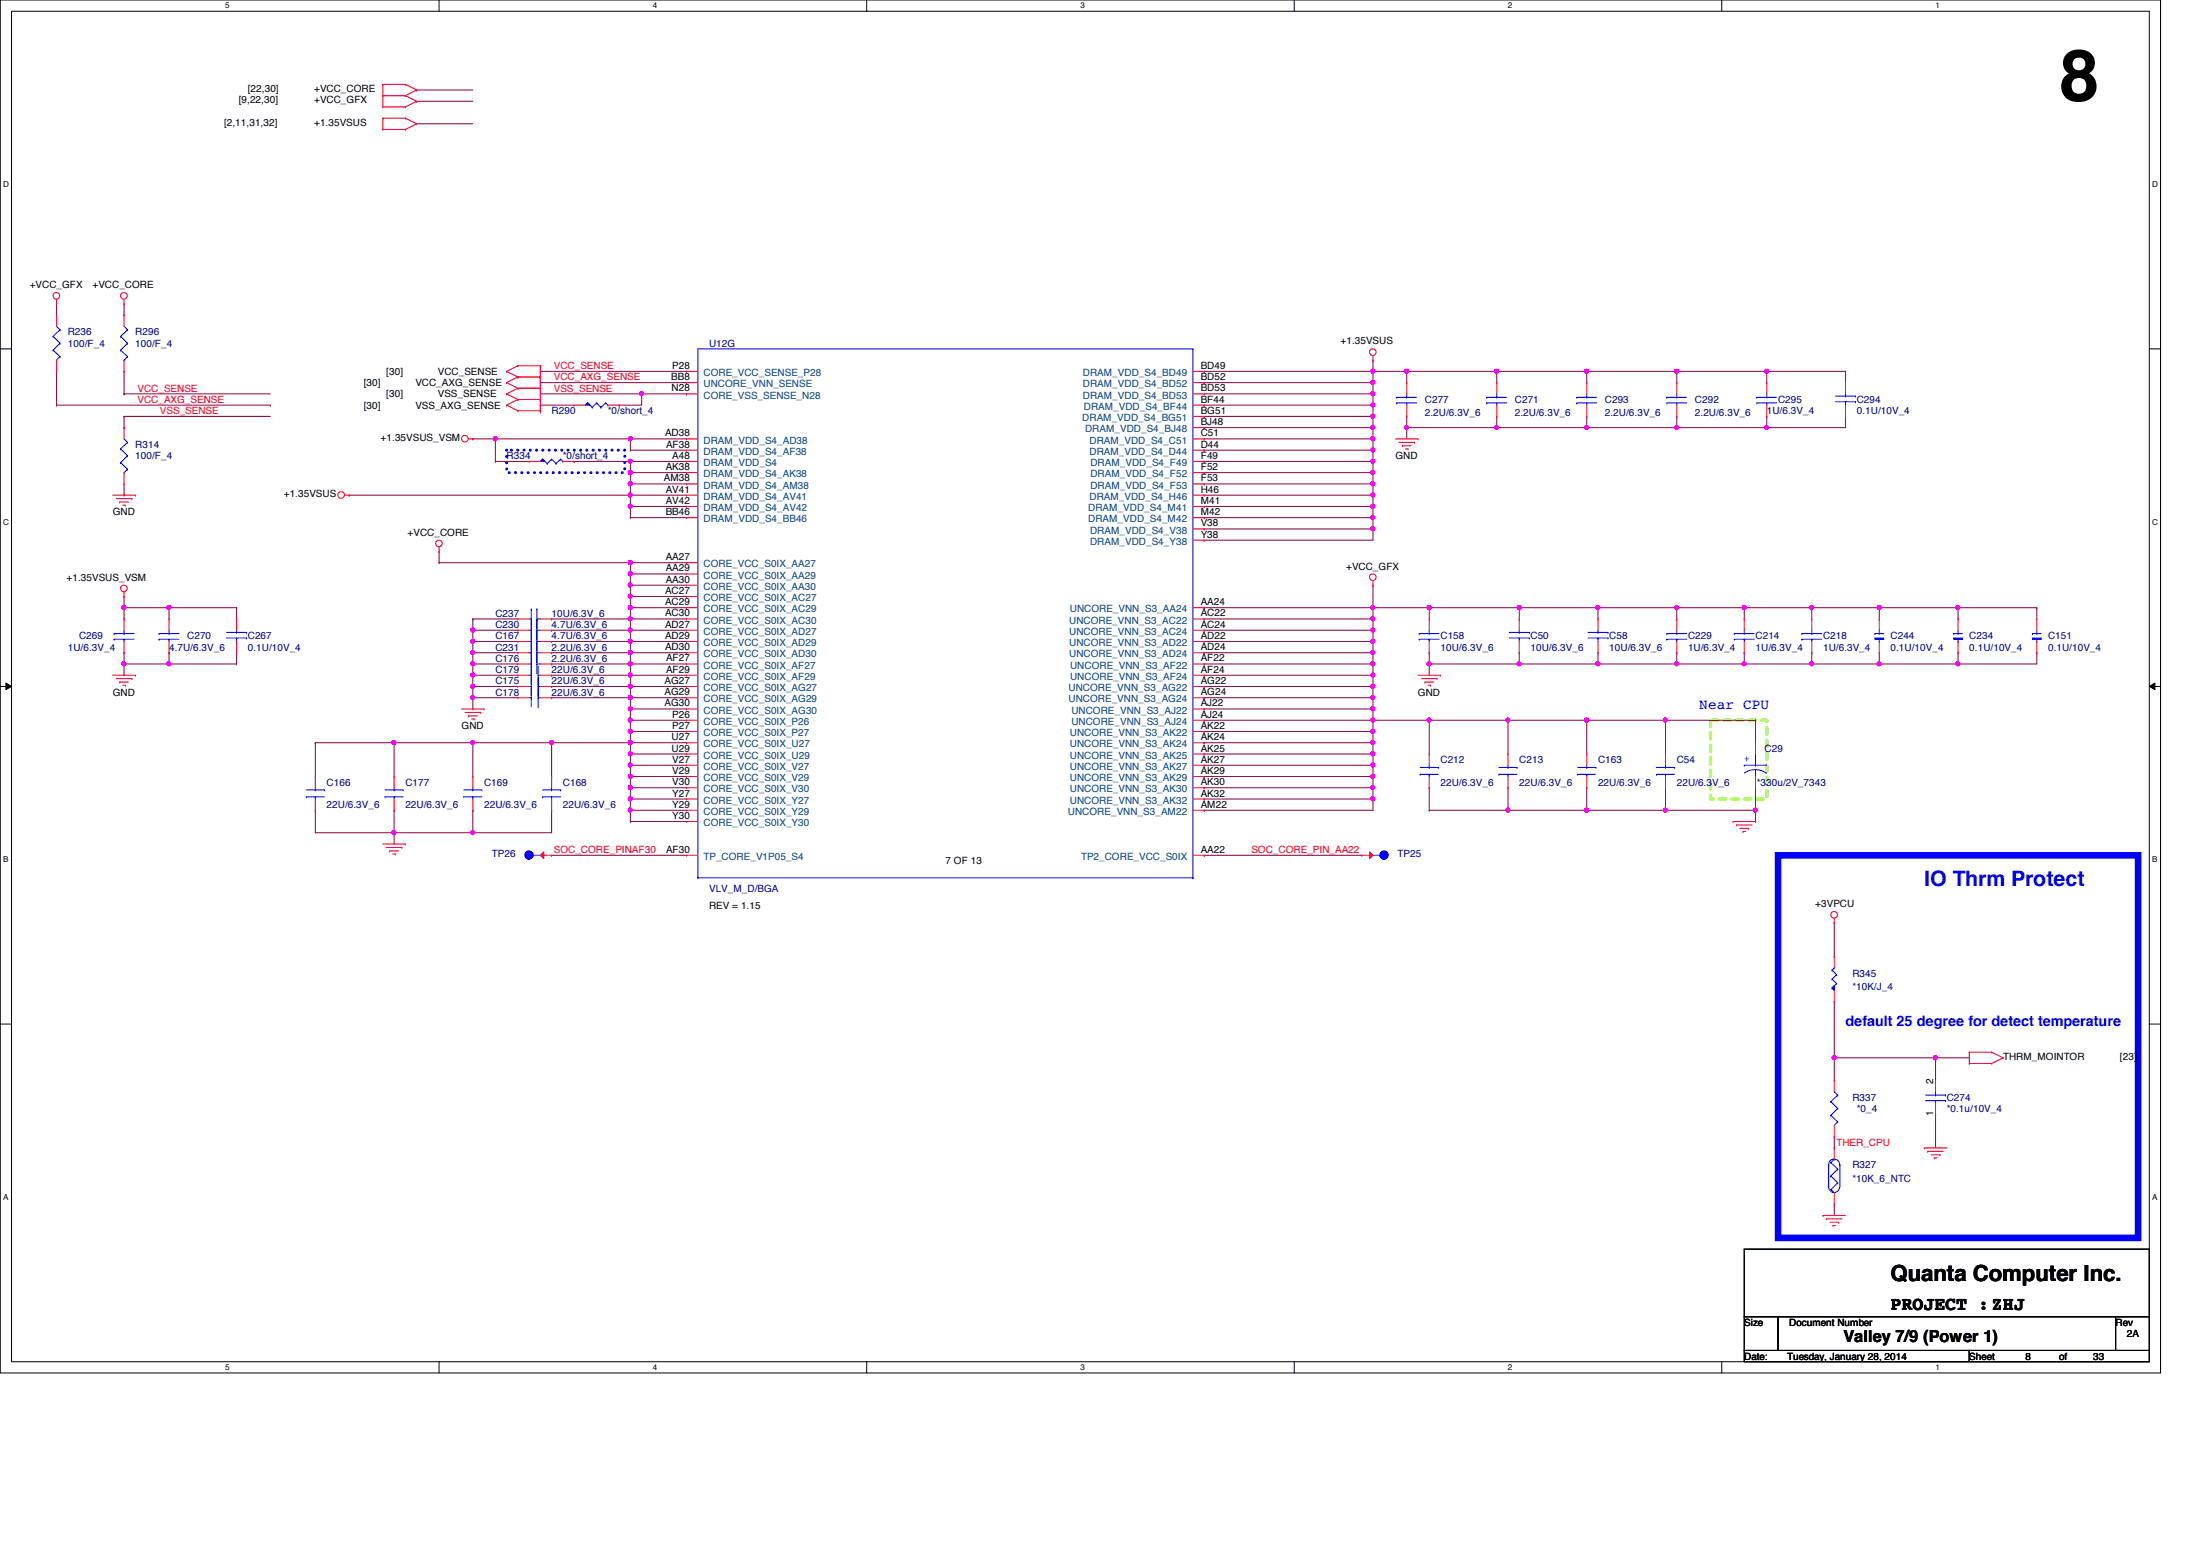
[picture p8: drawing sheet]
<svg xmlns="http://www.w3.org/2000/svg" width="297mm" height="210mm" viewBox="0 0 297 210" stroke-linecap="round" stroke-linejoin="round" font-family="sans-serif">
<defs><g id="words">
<text font-size="9.7" x="278.9" y="13.6">8</text>
<text font-size="3" x="256.1" y="173.4">Quanta Computer Inc.</text>
<text font-size="2.9" fill="#00f" x="260.6" y="120">IO Thrm Protect</text>
<text font-size="2.6" x="256.1" y="177.4">PROJECT :ZHJ</text>
<text font-size="2.2" x="249.7" y="181.7">Valley 7/9 (Power 1)</text>
<g font-size="1.9" fill="#00f">
<text x="230.2" y="96">Near CPU</text>
<text x="250" y="139">default 25 degree for detect temperature</text>
</g>
<g font-size="1.4">
<text x="30.3" y="17.1">[2,11,31,32]</text>
<text x="32.3" y="14">[9,22,30]</text>
<text x="33.6" y="12.5">[22,30]</text>
<text x="42.5" y="14">+VCC_GFX</text>
<text x="42.5" y="12.5">+VCC_CORE</text>
<text x="42.5" y="17.1">+1.35VSUS</text>
<text x="4" y="39">+VCC_GFX</text>
<text x="12.5" y="39">+VCC_CORE</text>
<text x="181.6" y="46.7">+1.35VSUS</text>
<text x="49.3" y="52.3">[30]</text>
<text x="52.3" y="53.8">[30]</text>
<text x="52.3" y="50.8">[30]</text>
<text x="56.3" y="52.3">VCC_AXG_SENSE</text>
<text x="59.3" y="53.8">VSS_SENSE</text>
<text x="59.3" y="50.8">VCC_SENSE</text>
<text x="90.9" y="51.5">BB8</text>
<text x="91" y="53">N28</text>
<text x="91.1" y="50">P28</text>
<text x="162.6" y="50">BD49</text>
<text x="162.6" y="51.5">BD52</text>
<text x="162.6" y="53">BD53</text>
<text x="49.3" y="55.3">[30]</text>
<text x="51.6" y="59.7">+1.35VSUS_VSM</text>
<text x="56.3" y="55.3">VSS_AXG_SENSE</text>
<text x="90.1" y="59.1">AD38</text>
<text x="162.6" y="54.5">BF44</text>
<text x="162.6" y="56">BG51</text>
<text x="162.6" y="57.6">BJ48</text>
<text x="162.6" y="59.1">C51</text>
<text x="89.9" y="65.2">AM38</text>
<text x="90.2" y="63.7">AK38</text>
<text x="90.2" y="60.6">AF38</text>
<text x="91.1" y="62.1">A48</text>
<text x="162.6" y="60.6">D44</text>
<text x="162.6" y="62.1">F49</text>
<text x="162.6" y="63.7">F52</text>
<text x="162.6" y="65.2">F53</text>
<text x="189" y="62.2">GND</text>
<text x="15.3" y="69.8">GND</text>
<text x="38.4" y="67.4">+1.35VSUS</text>
<text x="90.2" y="66.7">AV41</text>
<text x="90.2" y="68.2">AV42</text>
<text x="90.2" y="69.8">BB46</text>
<text x="162.6" y="66.7">H46</text>
<text x="162.6" y="68.2">M41</text>
<text x="162.6" y="69.8">M42</text>
<text x="162.6" y="71.3">V38</text>
<text x="55.2" y="72.6">+VCC_CORE</text>
<text x="90.2" y="75.9">AA27</text>
<text x="90.2" y="77.4">AA29</text>
<text x="162.6" y="72.8">Y38</text>
<text x="182.3" y="77.1">+VCC_GFX</text>
<text x="9" y="78.7">+1.35VSUS_VSM</text>
<text x="90.1" y="80.4">AC27</text>
<text x="90.1" y="82">AC29</text>
<text x="90.1" y="83.5">AC30</text>
<text x="90.2" y="78.9">AA30</text>
<text x="162.6" y="82">AA24</text>
<text x="162.6" y="83.5">AC22</text>
<text x="90.1" y="85">AD27</text>
<text x="90.1" y="86.5">AD29</text>
<text x="90.1" y="88.1">AD30</text>
<text x="90.2" y="89.6">AF27</text>
<text x="162.6" y="86.5">AD22</text>
<text x="162.6" y="88.1">AD24</text>
<text x="162.6" y="89.6">AF22</text>
<text x="162.6" y="85">AC24</text>
<text x="15.3" y="94.2">GND</text>
<text x="90" y="92.6">AG27</text>
<text x="90" y="94.1">AG29</text>
<text x="90" y="95.7">AG30</text>
<text x="90.2" y="91.1">AF29</text>
<text x="162.6" y="91.1">AF24</text>
<text x="162.6" y="92.6">AG22</text>
<text x="162.6" y="94.1">AG24</text>
<text x="162.6" y="95.7">AJ22</text>
<text x="192.1" y="94.2">GND</text>
<text x="62.5" y="98.8">GND</text>
<text x="91" y="100.2">U27</text>
<text x="91" y="101.8">U29</text>
<text x="91.1" y="97.2">P26</text>
<text x="91.1" y="98.7">P27</text>
<text x="162.6" y="97.2">AJ24</text>
<text x="162.6" y="98.7">AK22</text>
<text x="162.6" y="100.2">AK24</text>
<text x="162.6" y="101.8">AK25</text>
<text x="91.1" y="103.3">V27</text>
<text x="91.1" y="104.8">V29</text>
<text x="91.1" y="106.3">V30</text>
<text x="91.1" y="107.9">Y27</text>
<text x="162.6" y="103.3">AK27</text>
<text x="162.6" y="104.8">AK29</text>
<text x="162.6" y="106.3">AK30</text>
<text x="162.6" y="107.9">AK32</text>
<text x="91.1" y="109.4">Y29</text>
<text x="91.1" y="110.9">Y30</text>
<text x="162.6" y="109.4">AM22</text>
<text x="90.2" y="115.5">AF30</text>
<text x="128.1" y="117.1">7 OF 13</text>
<text x="162.6" y="115.5">AA22</text>
<text x="96.1" y="123.1">REV = 1.15</text>
<text x="245.9" y="122.9">+3VPCU</text>
<text x="271.3" y="143.6">THRM_MOINTOR</text>
<text x="287.1" y="143.6">[23]</text>
<text x="261.8" y="146.8" transform="rotate(-90 261.8 146.8)">2</text>
<text x="261.8" y="151.2" transform="rotate(-90 261.8 151.2)">1</text>
<text x="236.3" y="179.5">Size</text>
<text x="242.4" y="179.5">Document Number</text>
<text x="286.6" y="179.5">Rev</text>
<text x="236.3" y="184.1">Date:</text>
<text x="242.1" y="184.1">Tuesday, January 28, 2014</text>
<text x="266.7" y="184.1">Sheet</text>
<text x="274.4" y="184.1">8</text>
<text x="278.9" y="184.1">of</text>
<text x="283.5" y="184.1">33</text>
<text x="288.1" y="181.1">2A</text>
</g>
<g font-size="1.4" fill="#000080">
<text x="9.2" y="46.9">100/F_4</text>
<text x="9.2" y="45.4">R236</text>
<text x="18.3" y="46.9">100/F_4</text>
<text x="18.3" y="45.4">R296</text>
<text x="96.1" y="46.9">U12G</text>
<text x="74.7" y="56.1">R290</text>
<text x="82.3" y="56.1">*0/short_4</text>
<text x="193" y="54.6">C277</text>
<text x="193" y="56.4">2.2U/6.3V_6</text>
<text x="205.2" y="54.6">C271</text>
<text x="205.2" y="56.4">2.2U/6.3V_6</text>
<text x="217.4" y="54.6">C293</text>
<text x="217.4" y="56.4">2.2U/6.3V_6</text>
<text x="229.6" y="54.6">C292</text>
<text x="229.6" y="56.4">2.2U/6.3V_6</text>
<text x="239.3" y="56.1">1U/6.3V_4</text>
<text x="240.8" y="54.6">C295</text>
<text x="251.5" y="54.6">C294</text>
<text x="251.5" y="56.1">0.1U/10V_4</text>
<text x="18.3" y="62.2">100/F_4</text>
<text x="18.3" y="60.7">R314</text>
<text x="68.6" y="62.2">R334</text>
<text x="76.2" y="62.2">*0/short_4</text>
<text x="67.1" y="83.5">C237</text>
<text x="74.7" y="83.5">10U/6.3V_6</text>
<text x="9.2" y="88.1">1U/6.3V_4</text>
<text x="10.7" y="86.6">C269</text>
<text x="22.9" y="88.1">4.7U/6.3V_6</text>
<text x="25.4" y="86.6">C270</text>
<text x="33.6" y="88.1">0.1U/10V_4</text>
<text x="33.6" y="86.6">C267</text>
<text x="67.1" y="88.1">C231</text>
<text x="67.1" y="86.6">C167</text>
<text x="67.1" y="85">C230</text>
<text x="67.1" y="89.6">C176</text>
<text x="74.7" y="88.1">2.2U/6.3V_6</text>
<text x="74.7" y="86.6">4.7U/6.3V_6</text>
<text x="74.7" y="85">4.7U/6.3V_6</text>
<text x="74.7" y="89.6">2.2U/6.3V_6</text>
<text x="195.1" y="86.6">C158</text>
<text x="195.1" y="88.1">10U/6.3V_6</text>
<text x="207.3" y="86.6">C50</text>
<text x="207.3" y="88.1">10U/6.3V_6</text>
<text x="218" y="86.6">C58</text>
<text x="218" y="88.1">10U/6.3V_6</text>
<text x="228.6" y="86.6">C229</text>
<text x="228.6" y="88.1">1U/6.3V_4</text>
<text x="237.8" y="86.6">C214</text>
<text x="237.8" y="88.1">1U/6.3V_4</text>
<text x="246.9" y="86.6">C218</text>
<text x="246.9" y="88.1">1U/6.3V_4</text>
<text x="256.1" y="86.6">C244</text>
<text x="256.1" y="88.1">0.1U/10V_4</text>
<text x="266.7" y="86.6">C234</text>
<text x="266.7" y="88.1">0.1U/10V_4</text>
<text x="277.4" y="86.6">C151</text>
<text x="277.4" y="88.1">0.1U/10V_4</text>
<text x="67.1" y="94.2">C178</text>
<text x="67.1" y="92.7">C175</text>
<text x="67.1" y="91.1">C179</text>
<text x="74.7" y="94.2">22U/6.3V_6</text>
<text x="74.7" y="92.7">22U/6.3V_6</text>
<text x="74.7" y="91.1">22U/6.3V_6</text>
<text x="239" y="101.8">C29</text>
<text x="44.2" y="106.4">C166</text>
<text x="54.9" y="106.4">C177</text>
<text x="65.6" y="106.4">C169</text>
<text x="76.2" y="106.4">C168</text>
<text x="195.1" y="103.3">C212</text>
<text x="195.1" y="106.4">22U/6.3V_6</text>
<text x="205.8" y="103.3">C213</text>
<text x="205.8" y="106.4">22U/6.3V_6</text>
<text x="216.4" y="103.3">C163</text>
<text x="216.4" y="106.4">22U/6.3V_6</text>
<text x="227.1" y="103.3">C54</text>
<text x="227.1" y="106.4">22U/6.3V_6</text>
<text x="238" y="106.4">*330u/2V_7343</text>
<text x="44.2" y="109.4">22U/6.3V_6</text>
<text x="54.9" y="109.4">22U/6.3V_6</text>
<text x="65.6" y="109.4">22U/6.3V_6</text>
<text x="76.2" y="109.4">22U/6.3V_6</text>
<text x="66.6" y="116.1">TP26</text>
<text x="189.3" y="116.1">TP25</text>
<text x="96.1" y="120.9">VLV_M_D/BGA</text>
<text x="250.9" y="132.3">R345</text>
<text x="250.9" y="134.1">*10K/J_4</text>
<text x="250.9" y="149.1">R337</text>
<text x="263.7" y="149.1">C274</text>
<text x="251.5" y="150.6">*0_4</text>
<text x="263.7" y="150.6">*0.1u/10V_4</text>
<text x="250.9" y="158.2">R327</text>
<text x="250.9" y="160">*10K_6_NTC</text>
</g>
<g font-size="1.4" fill="#f00">
<text x="18.6" y="53">VCC_SENSE</text>
<text x="75" y="50">VCC_SENSE</text>
<text x="75" y="51.5">VCC_AXG_SENSE</text>
<text x="75" y="53">VSS_SENSE</text>
<text x="18.6" y="54.6">VCC_AXG_SENSE</text>
<text x="21.7" y="56.1">VSS_SENSE</text>
<text x="75" y="115.5">SOC_CORE_PINAF30</text>
<text x="169.5" y="115.5">SOC_CORE_PIN_AA22</text>
<text x="248.7" y="155.2">THER_CPU</text>
</g>
<g font-size="1.4" fill="#004080">
<text x="95.3" y="54">CORE_VSS_SENSE_N28</text>
<text x="95.3" y="50.9">CORE_VCC_SENSE_P28</text>
<text x="95.3" y="52.5">UNCORE_VNN_SENSE</text>
<text x="146.7" y="50.9">DRAM_VDD_S4_BD49</text>
<text x="146.7" y="52.5">DRAM_VDD_S4_BD52</text>
<text x="146.7" y="54">DRAM_VDD_S4_BD53</text>
<text x="146.6" y="57">DRAM_VDD_S4_BG51</text>
<text x="146.8" y="55.5">DRAM_VDD_S4_BF44</text>
<text x="147" y="58.5">DRAM_VDD_S4_BJ48</text>
<text x="95.3" y="63.1">DRAM_VDD_S4</text>
<text x="95.3" y="60.1">DRAM_VDD_S4_AD38</text>
<text x="95.3" y="61.6">DRAM_VDD_S4_AF38</text>
<text x="95.3" y="64.6">DRAM_VDD_S4_AK38</text>
<text x="147.6" y="60.1">DRAM_VDD_S4_C51</text>
<text x="147.6" y="61.6">DRAM_VDD_S4_D44</text>
<text x="147.7" y="63.1">DRAM_VDD_S4_F49</text>
<text x="147.7" y="64.6">DRAM_VDD_S4_F52</text>
<text x="95.3" y="66.2">DRAM_VDD_S4_AM38</text>
<text x="95.3" y="67.7">DRAM_VDD_S4_AV41</text>
<text x="95.3" y="69.2">DRAM_VDD_S4_AV42</text>
<text x="95.3" y="70.7">DRAM_VDD_S4_BB46</text>
<text x="147.4" y="69.2">DRAM_VDD_S4_M41</text>
<text x="147.4" y="70.7">DRAM_VDD_S4_M42</text>
<text x="147.6" y="67.7">DRAM_VDD_S4_H46</text>
<text x="147.7" y="66.2">DRAM_VDD_S4_F53</text>
<text x="95.3" y="76.8">CORE_VCC_S0IX_AA27</text>
<text x="147.7" y="72.3">DRAM_VDD_S4_V38</text>
<text x="147.7" y="73.8">DRAM_VDD_S4_Y38</text>
<text x="95.3" y="78.4">CORE_VCC_S0IX_AA29</text>
<text x="95.3" y="79.9">CORE_VCC_S0IX_AA30</text>
<text x="95.3" y="81.4">CORE_VCC_S0IX_AC27</text>
<text x="95.3" y="82.9">CORE_VCC_S0IX_AC29</text>
<text x="144.9" y="82.9">UNCORE_VNN_S3_AA24</text>
<text x="95.3" y="84.5">CORE_VCC_S0IX_AC30</text>
<text x="95.3" y="86">CORE_VCC_S0IX_AD27</text>
<text x="95.3" y="87.5">CORE_VCC_S0IX_AD29</text>
<text x="95.3" y="89">CORE_VCC_S0IX_AD30</text>
<text x="144.8" y="84.5">UNCORE_VNN_S3_AC22</text>
<text x="144.8" y="87.5">UNCORE_VNN_S3_AD22</text>
<text x="144.8" y="89">UNCORE_VNN_S3_AD24</text>
<text x="144.8" y="86">UNCORE_VNN_S3_AC24</text>
<text x="95.3" y="90.6">CORE_VCC_S0IX_AF27</text>
<text x="95.3" y="92.1">CORE_VCC_S0IX_AF29</text>
<text x="95.3" y="93.6">CORE_VCC_S0IX_AG27</text>
<text x="95.3" y="95.1">CORE_VCC_S0IX_AG29</text>
<text x="144.7" y="93.6">UNCORE_VNN_S3_AG22</text>
<text x="144.7" y="95.1">UNCORE_VNN_S3_AG24</text>
<text x="144.9" y="90.6">UNCORE_VNN_S3_AF22</text>
<text x="144.9" y="92.1">UNCORE_VNN_S3_AF24</text>
<text x="95.3" y="96.6">CORE_VCC_S0IX_AG30</text>
<text x="95.3" y="98.2">CORE_VCC_S0IX_P26</text>
<text x="95.3" y="99.7">CORE_VCC_S0IX_P27</text>
<text x="95.3" y="101.2">CORE_VCC_S0IX_U27</text>
<text x="144.9" y="99.7">UNCORE_VNN_S3_AK22</text>
<text x="144.9" y="101.2">UNCORE_VNN_S3_AK24</text>
<text x="145.1" y="96.6">UNCORE_VNN_S3_AJ22</text>
<text x="145.1" y="98.2">UNCORE_VNN_S3_AJ24</text>
<text x="95.3" y="102.7">CORE_VCC_S0IX_U29</text>
<text x="95.3" y="104.3">CORE_VCC_S0IX_V27</text>
<text x="95.3" y="105.8">CORE_VCC_S0IX_V29</text>
<text x="95.3" y="107.3">CORE_VCC_S0IX_V30</text>
<text x="144.9" y="102.7">UNCORE_VNN_S3_AK25</text>
<text x="144.9" y="104.3">UNCORE_VNN_S3_AK27</text>
<text x="144.9" y="105.8">UNCORE_VNN_S3_AK29</text>
<text x="144.9" y="107.3">UNCORE_VNN_S3_AK30</text>
<text x="95.3" y="108.8">CORE_VCC_S0IX_Y27</text>
<text x="95.3" y="110.4">CORE_VCC_S0IX_Y29</text>
<text x="95.3" y="111.9">CORE_VCC_S0IX_Y30</text>
<text x="144.6" y="110.4">UNCORE_VNN_S3_AM22</text>
<text x="144.9" y="108.8">UNCORE_VNN_S3_AK32</text>
<text x="95.3" y="116.5">TP_CORE_V1P05_S4</text>
<text x="146.4" y="116.5">TP2_CORE_VCC_S0IX</text>
</g>
<text font-size="1.4" fill="#00f" x="236.3" y="103.3">+</text>
<g font-size="1.1">
<text x="30.5" y="1.1">5</text>
<text x="88.4" y="1.1">4</text>
<text x="146.3" y="1.1">3</text>
<text x="204.3" y="1.1">2</text>
<text x="262.2" y="1.1">1</text>
<text x=".4" y="25.4">D</text>
<text x="291.5" y="25.4">D</text>
<text x=".4" y="71.1">C</text>
<text x="291.5" y="71.1">C</text>
<text x=".4" y="116.8">B</text>
<text x="291.5" y="116.8">B</text>
<text x=".4" y="162.5">A</text>
<text x="291.5" y="162.5">A</text>
<text x="30.5" y="185.5">5</text>
<text x="88.4" y="185.5">4</text>
<text x="146.3" y="185.5">3</text>
<text x="204.3" y="185.5">2</text>
<text x="262.2" y="185.5">1</text>
</g>
</g></defs>
<path d="M0 0h292.6v185.9h-292.6zM1.6 1.5h289.5v182.9h-289.5z" fill="none" stroke="#000" stroke-width=".14"/>
<g fill="#fff">
<path d="M30.5 .2h.6v1.2h-.6z"/>
<path d="M30.5 184.6h.6v1.2h-.6z"/>
</g>
<path d="M59.5 0v1.5M59.5 184.4v1.5" fill="none" stroke="#000" stroke-width=".14"/>
<g fill="#fff">
<path d="M88.4 .2h.6v1.2h-.6z"/>
<path d="M88.4 184.6h.6v1.2h-.6z"/>
</g>
<path d="M117.4 0v1.5M117.4 184.4v1.5" fill="none" stroke="#000" stroke-width=".14"/>
<g fill="#fff">
<path d="M146.3 .2h.6v1.2h-.6z"/>
<path d="M146.3 184.6h.6v1.2h-.6z"/>
</g>
<path d="M175.3 0v1.5M175.3 184.4v1.5" fill="none" stroke="#000" stroke-width=".14"/>
<g fill="#fff">
<path d="M204.3 .2h.5v1.2h-.5z"/>
<path d="M204.3 184.6h.5v1.2h-.5z"/>
</g>
<path d="M233.2 0v1.5M233.2 184.4v1.5" fill="none" stroke="#000" stroke-width=".14"/>
<g fill="#fff">
<path d="M262.2 .2h.6v1.2h-.6z"/>
<path d="M262.2 184.6h.6v1.2h-.6z"/>
<path d="M.4 24.4h.8v1.2h-.8z"/>
<path d="M291.5 24.4h.8v1.2h-.8z"/>
<path d="M.4 70.1h.8v1.2h-.8z"/>
<path d="M291.5 70.1h.8v1.2h-.8z"/>
</g>
<path d="M0 47.2h1.6M291.1 47.2h1.5" fill="none" stroke="#000" stroke-width=".14"/>
<g fill="#fff">
<path d="M.4 115.8h.7v1.2h-.7z"/>
<path d="M291.5 115.8h.7v1.2h-.7z"/>
</g>
<path d="M0 93h1.6M.8 92.5l.8 .5-.8 .4zM291.1 93l.8-.5v.9zM291.1 93h1.5" fill="none" stroke="#000" stroke-width=".14"/>
<path d="M.8 92.5l.8 .5-.8 .4zM291.1 93l.8-.5v.9z" fill="#000"/>
<g fill="#fff">
<path d="M.4 161.5h.7v1.2h-.7z"/>
<path d="M291.5 161.5h.7v1.2h-.7z"/>
</g>
<path d="M0 138.7h1.6M291.1 138.7h1.5" fill="none" stroke="#000" stroke-width=".14"/>
<path d="M240.8 115.8h48.8v51.8h-48.8z" fill="none" stroke="#00f" stroke-width=".89"/>
<path d="M231.7 97.5h7.6v10.7h-7.6z" fill="none" stroke="#80ff00" stroke-width=".42" stroke-dasharray=".8 .8"/>
<path d="M68.6 61h16v3h-16z" fill="none" stroke="#00f" stroke-width=".42" stroke-dasharray="0 .8"/>
<path d="M73.2 50.3h.1M73.2 51.8h.1M73.2 53.3h13.7M73.2 50.3h19.8M73.2 51.8h19.8M86.9 53.3h.1" fill="none" stroke="#800040" stroke-width=".14"/>
<circle cx="86.9" cy="53.3" r=".29" fill="#f0f"/>
<circle cx="86.9" cy="53.3" r=".29" fill="none" stroke="#f0f" stroke-width=".14"/>
<path d="M163.1 82.3h22.9M163.1 82.3h.1M163.1 115.8h21.3M163.1 115.8h.1" fill="none" stroke="#800040" stroke-width=".14"/>
<circle cx="185.9" cy="82.3" r=".29" fill="#f0f"/>
<circle cx="185.9" cy="82.3" r=".29" fill="none" stroke="#f0f" stroke-width=".14"/>
<path d="M186 79.2h.1M186 79.2v4.6h-22.9M163.1 83.8h.1M186 82.3h.1" fill="none" stroke="#800040" stroke-width=".14"/>
<circle cx="185.9" cy="83.8" r=".29" fill="#f0f"/>
<circle cx="185.9" cy="83.8" r=".29" fill="none" stroke="#f0f" stroke-width=".14"/>
<path d="M163.1 85.3h.1M186 83.8h.1M186 83.8v1.5h-22.9" fill="none" stroke="#800040" stroke-width=".14"/>
<circle cx="185.9" cy="85.3" r=".29" fill="#f0f"/>
<circle cx="185.9" cy="85.3" r=".29" fill="none" stroke="#f0f" stroke-width=".14"/>
<path d="M163.1 86.9h.1M186 85.3h.1M186 85.3v1.6h-22.9" fill="none" stroke="#800040" stroke-width=".14"/>
<circle cx="185.9" cy="86.8" r=".29" fill="#f0f"/>
<circle cx="185.9" cy="86.8" r=".29" fill="none" stroke="#f0f" stroke-width=".14"/>
<path d="M163.1 88.4h.1M186 86.9h.1M186 86.9v1.5h-22.9" fill="none" stroke="#800040" stroke-width=".14"/>
<circle cx="185.9" cy="88.4" r=".29" fill="#f0f"/>
<circle cx="185.9" cy="88.4" r=".29" fill="none" stroke="#f0f" stroke-width=".14"/>
<path d="M163.1 89.9h.1M186 88.4h.1M186 88.4v1.5h-22.9" fill="none" stroke="#800040" stroke-width=".14"/>
<circle cx="185.9" cy="89.9" r=".29" fill="#f0f"/>
<circle cx="185.9" cy="89.9" r=".29" fill="none" stroke="#f0f" stroke-width=".14"/>
<path d="M163.1 91.4h.1M186 89.9h.1M186 89.9v1.5h-22.9" fill="none" stroke="#800040" stroke-width=".14"/>
<circle cx="185.9" cy="91.4" r=".29" fill="#f0f"/>
<circle cx="185.9" cy="91.4" r=".29" fill="none" stroke="#f0f" stroke-width=".14"/>
<path d="M163.1 93h22.9M163.1 93h.1M186 91.4h.1M186 93h.1M186 91.4v3.1" fill="none" stroke="#800040" stroke-width=".14"/>
<circle cx="185.9" cy="94.5" r=".29" fill="#f0f"/>
<circle cx="185.9" cy="94.5" r=".29" fill="none" stroke="#f0f" stroke-width=".14"/>
<circle cx="185.9" cy="92.9" r=".29" fill="#f0f"/>
<circle cx="185.9" cy="92.9" r=".29" fill="none" stroke="#f0f" stroke-width=".14"/>
<path d="M163.1 94.5h22.9M163.1 94.5h.1M163.1 96h.1M186 94.5h.1M186 94.5v1.5h-22.9" fill="none" stroke="#800040" stroke-width=".14"/>
<circle cx="185.9" cy="96" r=".29" fill="#f0f"/>
<circle cx="185.9" cy="96" r=".29" fill="none" stroke="#f0f" stroke-width=".14"/>
<path d="M163.1 97.5h.1M186 96h.1M186 96v1.5h-22.9" fill="none" stroke="#800040" stroke-width=".14"/>
<circle cx="185.9" cy="97.5" r=".29" fill="#f0f"/>
<circle cx="185.9" cy="97.5" r=".29" fill="none" stroke="#f0f" stroke-width=".14"/>
<path d="M163.1 99.1h.1M186 97.5h.1M186 97.5v1.6h-22.9" fill="none" stroke="#800040" stroke-width=".14"/>
<circle cx="185.9" cy="99" r=".29" fill="#f0f"/>
<circle cx="185.9" cy="99" r=".29" fill="none" stroke="#f0f" stroke-width=".14"/>
<path d="M186 99.1h.1M186 99.1v1.5h-22.9M163.1 100.6h.1" fill="none" stroke="#800040" stroke-width=".14"/>
<circle cx="185.9" cy="100.6" r=".29" fill="#f0f"/>
<circle cx="185.9" cy="100.6" r=".29" fill="none" stroke="#f0f" stroke-width=".14"/>
<path d="M163.1 102.1h.1M186 100.6h.1M186 100.6v1.5h-22.9" fill="none" stroke="#800040" stroke-width=".14"/>
<circle cx="185.9" cy="102.1" r=".29" fill="#f0f"/>
<circle cx="185.9" cy="102.1" r=".29" fill="none" stroke="#f0f" stroke-width=".14"/>
<path d="M163.1 103.6h.1M186 102.1h.1M186 102.1v1.5h-22.9" fill="none" stroke="#800040" stroke-width=".14"/>
<circle cx="185.9" cy="103.6" r=".29" fill="#f0f"/>
<circle cx="185.9" cy="103.6" r=".29" fill="none" stroke="#f0f" stroke-width=".14"/>
<path d="M163.1 105.2h.1M186 103.6h.1M186 103.6v1.6h-22.9" fill="none" stroke="#800040" stroke-width=".14"/>
<circle cx="185.9" cy="105.1" r=".29" fill="#f0f"/>
<circle cx="185.9" cy="105.1" r=".29" fill="none" stroke="#f0f" stroke-width=".14"/>
<path d="M163.1 106.7h.1M186 105.2h.1M186 105.2v1.5h-22.9" fill="none" stroke="#800040" stroke-width=".14"/>
<circle cx="185.9" cy="106.7" r=".29" fill="#f0f"/>
<circle cx="185.9" cy="106.7" r=".29" fill="none" stroke="#f0f" stroke-width=".14"/>
<path d="M163.1 108.2h.1M186 106.7h.1M186 106.7v1.5h-22.9" fill="none" stroke="#800040" stroke-width=".14"/>
<circle cx="185.9" cy="108.2" r=".29" fill="#f0f"/>
<circle cx="185.9" cy="108.2" r=".29" fill="none" stroke="#f0f" stroke-width=".14"/>
<path d="M163.1 50.3h.1M186 48.8h.1M186 48.8v1.5h-22.9M163.1 109.7h.1M186 108.2h.1M186 108.2v1.5h-22.9" fill="none" stroke="#800040" stroke-width=".14"/>
<circle cx="185.9" cy="50.3" r=".29" fill="#f0f"/>
<circle cx="185.9" cy="50.3" r=".29" fill="none" stroke="#f0f" stroke-width=".14"/>
<path d="M163.1 51.8h.1M186 50.3h.1M186 50.3v1.5h-22.9" fill="none" stroke="#800040" stroke-width=".14"/>
<circle cx="185.9" cy="51.8" r=".29" fill="#f0f"/>
<circle cx="185.9" cy="51.8" r=".29" fill="none" stroke="#f0f" stroke-width=".14"/>
<path d="M163.1 53.3h.1M186 51.8h.1M186 51.8v1.5h-22.9" fill="none" stroke="#800040" stroke-width=".14"/>
<circle cx="185.9" cy="53.3" r=".29" fill="#f0f"/>
<circle cx="185.9" cy="53.3" r=".29" fill="none" stroke="#f0f" stroke-width=".14"/>
<path d="M163.1 54.9h.1M186 53.3h.1M186 53.3v1.6h-22.9" fill="none" stroke="#800040" stroke-width=".14"/>
<circle cx="185.9" cy="54.8" r=".29" fill="#f0f"/>
<circle cx="185.9" cy="54.8" r=".29" fill="none" stroke="#f0f" stroke-width=".14"/>
<path d="M163.1 56.4h.1M186 54.9h.1M186 54.9v1.5h-22.9" fill="none" stroke="#800040" stroke-width=".14"/>
<circle cx="185.9" cy="56.4" r=".29" fill="#f0f"/>
<circle cx="185.9" cy="56.4" r=".29" fill="none" stroke="#f0f" stroke-width=".14"/>
<path d="M163.1 57.9h.1M186 56.4h.1M186 56.4v1.5h-22.9" fill="none" stroke="#800040" stroke-width=".14"/>
<circle cx="185.9" cy="57.9" r=".29" fill="#f0f"/>
<circle cx="185.9" cy="57.9" r=".29" fill="none" stroke="#f0f" stroke-width=".14"/>
<path d="M163.1 59.4h.1M186 57.9h.1M186 57.9v1.5h-22.9" fill="none" stroke="#800040" stroke-width=".14"/>
<circle cx="185.9" cy="59.4" r=".29" fill="#f0f"/>
<circle cx="185.9" cy="59.4" r=".29" fill="none" stroke="#f0f" stroke-width=".14"/>
<path d="M186 59.4h.1M186 59.4v1.6h-22.9M163.1 61h.1" fill="none" stroke="#800040" stroke-width=".14"/>
<circle cx="185.9" cy="60.9" r=".29" fill="#f0f"/>
<circle cx="185.9" cy="60.9" r=".29" fill="none" stroke="#f0f" stroke-width=".14"/>
<path d="M163.1 62.5h.1M186 61h.1M186 61v1.5h-22.9" fill="none" stroke="#800040" stroke-width=".14"/>
<circle cx="185.9" cy="62.5" r=".29" fill="#f0f"/>
<circle cx="185.9" cy="62.5" r=".29" fill="none" stroke="#f0f" stroke-width=".14"/>
<path d="M163.1 64h.1M186 62.5h.1M186 62.5v1.5h-22.9" fill="none" stroke="#800040" stroke-width=".14"/>
<circle cx="185.9" cy="64" r=".29" fill="#f0f"/>
<circle cx="185.9" cy="64" r=".29" fill="none" stroke="#f0f" stroke-width=".14"/>
<path d="M163.1 65.5h.1M186 64h.1M186 64v1.5h-22.9" fill="none" stroke="#800040" stroke-width=".14"/>
<circle cx="185.9" cy="65.5" r=".29" fill="#f0f"/>
<circle cx="185.9" cy="65.5" r=".29" fill="none" stroke="#f0f" stroke-width=".14"/>
<path d="M163.1 67.1h.1M186 65.5h.1M186 65.5v1.6h-22.9" fill="none" stroke="#800040" stroke-width=".14"/>
<circle cx="185.9" cy="67" r=".29" fill="#f0f"/>
<circle cx="185.9" cy="67" r=".29" fill="none" stroke="#f0f" stroke-width=".14"/>
<path d="M163.1 68.6h.1M186 67.1h.1M186 67.1v1.5h-22.9" fill="none" stroke="#800040" stroke-width=".14"/>
<circle cx="185.9" cy="68.6" r=".29" fill="#f0f"/>
<circle cx="185.9" cy="68.6" r=".29" fill="none" stroke="#f0f" stroke-width=".14"/>
<path d="M163.1 70.1h.1M186 68.6h.1M186 68.6v1.5h-22.9" fill="none" stroke="#800040" stroke-width=".14"/>
<circle cx="185.9" cy="70.1" r=".29" fill="#f0f"/>
<circle cx="185.9" cy="70.1" r=".29" fill="none" stroke="#f0f" stroke-width=".14"/>
<path d="M186 70.1h.1M186 70.1v1.5" fill="none" stroke="#800040" stroke-width=".14"/>
<circle cx="185.9" cy="71.6" r=".29" fill="#f0f"/>
<circle cx="185.9" cy="71.6" r=".29" fill="none" stroke="#f0f" stroke-width=".14"/>
<path d="M163.1 71.6h22.9M163.1 71.6h.1M163.1 73.2h.1M186 71.6h.1M186 71.6v1.6h-22.9M16.8 80.8h.1M16.8 80.8v1.5M22.9 82.3h.1M22.9 82.3v1.5" fill="none" stroke="#800040" stroke-width=".14"/>
<circle cx="22.9" cy="82.3" r=".29" fill="#f0f"/>
<circle cx="22.9" cy="82.3" r=".29" fill="none" stroke="#f0f" stroke-width=".14"/>
<path d="M16.8 82.3h6.1M16.8 82.3h.1M16.8 82.3v1.5" fill="none" stroke="#800040" stroke-width=".14"/>
<circle cx="16.8" cy="82.3" r=".29" fill="#f0f"/>
<circle cx="16.8" cy="82.3" r=".29" fill="none" stroke="#f0f" stroke-width=".14"/>
<path d="M16.8 89.9h6.1M16.8 89.9h.1" fill="none" stroke="#800040" stroke-width=".14"/>
<circle cx="22.9" cy="89.9" r=".29" fill="#f0f"/>
<circle cx="22.9" cy="89.9" r=".29" fill="none" stroke="#f0f" stroke-width=".14"/>
<circle cx="16.8" cy="89.9" r=".29" fill="#f0f"/>
<circle cx="16.8" cy="89.9" r=".29" fill="none" stroke="#f0f" stroke-width=".14"/>
<path d="M186 50.3h.1M186 50.3h4.5M190.5 57.9h12.2M190.5 57.9h.1M16.8 88.4h.1M16.8 89.9h.1M16.8 88.4v3M22.9 88.4h.1M22.9 88.4v1.5" fill="none" stroke="#800040" stroke-width=".14"/>
<circle cx="202.7" cy="57.9" r=".29" fill="#f0f"/>
<circle cx="202.7" cy="57.9" r=".29" fill="none" stroke="#f0f" stroke-width=".14"/>
<circle cx="190.5" cy="57.9" r=".29" fill="#f0f"/>
<circle cx="190.5" cy="57.9" r=".29" fill="none" stroke="#f0f" stroke-width=".14"/>
<path d="M190.5 57.9h.1M190.5 56.4h.1M190.5 56.4v3M202.7 50.3h24.4M202.7 50.3h.1M202.7 50.3v1.5M214.9 50.3h.1M214.9 50.3v1.5" fill="none" stroke="#800040" stroke-width=".14"/>
<circle cx="227.1" cy="50.3" r=".29" fill="#f0f"/>
<circle cx="227.1" cy="50.3" r=".29" fill="none" stroke="#f0f" stroke-width=".14"/>
<circle cx="214.9" cy="50.3" r=".29" fill="#f0f"/>
<circle cx="214.9" cy="50.3" r=".29" fill="none" stroke="#f0f" stroke-width=".14"/>
<path d="M227.1 50.3h12.2M227.1 50.3h.1M227.1 50.3v1.5" fill="none" stroke="#800040" stroke-width=".14"/>
<circle cx="239.3" cy="50.3" r=".29" fill="#f0f"/>
<circle cx="239.3" cy="50.3" r=".29" fill="none" stroke="#f0f" stroke-width=".14"/>
<path d="M227.1 57.9h12.2M227.1 56.4h.1M227.1 57.9h.1M227.1 56.4v1.5" fill="none" stroke="#800040" stroke-width=".14"/>
<circle cx="239.3" cy="57.9" r=".29" fill="#f0f"/>
<circle cx="239.3" cy="57.9" r=".29" fill="none" stroke="#f0f" stroke-width=".14"/>
<path d="M214.9 57.9h12.2M214.9 56.4h.1M214.9 57.9h.1M214.9 56.4v1.5" fill="none" stroke="#800040" stroke-width=".14"/>
<circle cx="227.1" cy="57.9" r=".29" fill="#f0f"/>
<circle cx="227.1" cy="57.9" r=".29" fill="none" stroke="#f0f" stroke-width=".14"/>
<circle cx="214.9" cy="57.9" r=".29" fill="#f0f"/>
<circle cx="214.9" cy="57.9" r=".29" fill="none" stroke="#f0f" stroke-width=".14"/>
<path d="M202.7 57.9h12.2M202.7 56.4h.1M202.7 57.9h.1M202.7 56.4v1.5M193.6 89.9h12.2M193.6 89.9h.1" fill="none" stroke="#800040" stroke-width=".14"/>
<circle cx="205.7" cy="89.9" r=".29" fill="#f0f"/>
<circle cx="205.7" cy="89.9" r=".29" fill="none" stroke="#f0f" stroke-width=".14"/>
<circle cx="193.6" cy="89.9" r=".29" fill="#f0f"/>
<circle cx="193.6" cy="89.9" r=".29" fill="none" stroke="#f0f" stroke-width=".14"/>
<path d="M193.6 82.3h12.2M193.6 89.9h.1M193.6 88.4h.1M193.6 82.3h.1M193.6 82.3v1.5M193.6 88.4v3" fill="none" stroke="#800040" stroke-width=".14"/>
<circle cx="193.6" cy="82.3" r=".29" fill="#f0f"/>
<circle cx="193.6" cy="82.3" r=".29" fill="none" stroke="#f0f" stroke-width=".14"/>
<path d="M205.8 82.3h.1M205.8 82.3v1.5M227.1 82.3h9.2M227.1 89.9h9.2M227.1 82.3h.1M227.1 88.4h.1M227.1 89.9h.1M227.1 82.3v1.5M227.1 88.4v1.5" fill="none" stroke="#800040" stroke-width=".14"/>
<circle cx="205.7" cy="82.3" r=".29" fill="#f0f"/>
<circle cx="205.7" cy="82.3" r=".29" fill="none" stroke="#f0f" stroke-width=".14"/>
<path d="M205.8 82.3h21.3M205.8 89.9h10.6M205.8 82.3h.1M205.8 88.4h.1M205.8 89.9h.1M205.8 88.4v1.5M216.4 82.3h.1M216.4 82.3v1.5" fill="none" stroke="#800040" stroke-width=".14"/>
<circle cx="227.1" cy="82.3" r=".29" fill="#f0f"/>
<circle cx="227.1" cy="82.3" r=".29" fill="none" stroke="#f0f" stroke-width=".14"/>
<circle cx="216.4" cy="82.3" r=".29" fill="#f0f"/>
<circle cx="216.4" cy="82.3" r=".29" fill="none" stroke="#f0f" stroke-width=".14"/>
<path d="M216.4 89.9h10.7M216.4 88.4h.1M216.4 89.9h.1M216.4 88.4v1.5" fill="none" stroke="#800040" stroke-width=".14"/>
<circle cx="227.1" cy="89.9" r=".29" fill="#f0f"/>
<circle cx="227.1" cy="89.9" r=".29" fill="none" stroke="#f0f" stroke-width=".14"/>
<circle cx="216.4" cy="89.9" r=".29" fill="#f0f"/>
<circle cx="216.4" cy="89.9" r=".29" fill="none" stroke="#f0f" stroke-width=".14"/>
<path d="M236.3 82.3h9.1M236.3 82.3h.1M236.3 82.3v1.5" fill="none" stroke="#800040" stroke-width=".14"/>
<circle cx="245.4" cy="82.3" r=".29" fill="#f0f"/>
<circle cx="245.4" cy="82.3" r=".29" fill="none" stroke="#f0f" stroke-width=".14"/>
<circle cx="236.2" cy="82.3" r=".29" fill="#f0f"/>
<circle cx="236.2" cy="82.3" r=".29" fill="none" stroke="#f0f" stroke-width=".14"/>
<path d="M236.3 89.9h9.1M236.3 88.4h.1M236.3 89.9h.1M236.3 88.4v1.5" fill="none" stroke="#800040" stroke-width=".14"/>
<circle cx="245.4" cy="89.9" r=".29" fill="#f0f"/>
<circle cx="245.4" cy="89.9" r=".29" fill="none" stroke="#f0f" stroke-width=".14"/>
<circle cx="236.2" cy="89.9" r=".29" fill="#f0f"/>
<circle cx="236.2" cy="89.9" r=".29" fill="none" stroke="#f0f" stroke-width=".14"/>
<path d="M190.5 50.3h12.2M190.5 50.3h.1M190.5 50.3v1.5M245.4 82.3h.1M245.4 88.4h.1M245.4 89.9h.1M245.4 82.3v1.5M245.4 88.4v1.5M245.4 82.3h9.1M245.4 89.9h9.1" fill="none" stroke="#800040" stroke-width=".14"/>
<circle cx="202.7" cy="50.3" r=".29" fill="#f0f"/>
<circle cx="202.7" cy="50.3" r=".29" fill="none" stroke="#f0f" stroke-width=".14"/>
<circle cx="190.5" cy="50.3" r=".29" fill="#f0f"/>
<circle cx="190.5" cy="50.3" r=".29" fill="none" stroke="#f0f" stroke-width=".14"/>
<g fill="none" stroke="#800040" stroke-width=".14">
<path d="M239.3 50.3h10.7M239.3 56.4h.1M239.3 57.9h.1M239.3 50.3h.1M239.3 50.3v1.5M239.3 56.4v1.5M250 50.3h.1M250 56.4h.1M250 50.3v1.5M250 56.4v1.5h-10.7M186 82.3h.1M186 82.3h7.6"/>
<path d="M254.5 88.4h.1M254.5 89.9h.1M254.5 88.4v1.5M265.2 82.3h.1M265.2 88.4h.1M265.2 82.3v1.5M265.2 88.4v1.5h-10.7"/>
</g>
<circle cx="265.2" cy="89.9" r=".29" fill="#f0f"/>
<circle cx="265.2" cy="89.9" r=".29" fill="none" stroke="#f0f" stroke-width=".14"/>
<circle cx="254.5" cy="89.9" r=".29" fill="#f0f"/>
<circle cx="254.5" cy="89.9" r=".29" fill="none" stroke="#f0f" stroke-width=".14"/>
<path d="M254.5 82.3h10.7M254.5 82.3h.1M254.5 82.3v1.5" fill="none" stroke="#800040" stroke-width=".14"/>
<circle cx="265.2" cy="82.3" r=".29" fill="#f0f"/>
<circle cx="265.2" cy="82.3" r=".29" fill="none" stroke="#f0f" stroke-width=".14"/>
<circle cx="254.5" cy="82.3" r=".29" fill="#f0f"/>
<circle cx="254.5" cy="82.3" r=".29" fill="none" stroke="#f0f" stroke-width=".14"/>
<g fill="none" stroke="#800040" stroke-width=".14">
<path d="M64 85.3h6.1M64 89.9h6.1M64 85.3h.1M64 89.9h.1M64 85.3v1.6M74.7 85.3h10.7M74.7 86.9h10.7M74.7 88.4h10.7M74.7 89.9h10.7M74.7 85.3h.1M74.7 86.9h.1M74.7 88.4h.1"/>
<path d="M74.7 89.9h.1"/>
</g>
<circle cx="64" cy="89.9" r=".29" fill="#f0f"/>
<circle cx="64" cy="89.9" r=".29" fill="none" stroke="#f0f" stroke-width=".14"/>
<path d="M64 88.4h6.1M64 89.9h.1M64 88.4h.1M64 89.9v1.5" fill="none" stroke="#800040" stroke-width=".14"/>
<circle cx="64" cy="88.4" r=".29" fill="#f0f"/>
<circle cx="64" cy="88.4" r=".29" fill="none" stroke="#f0f" stroke-width=".14"/>
<path d="M64 86.9h6.1M64 88.4h.1M64 86.9h.1M64 88.4v1.5" fill="none" stroke="#800040" stroke-width=".14"/>
<circle cx="64" cy="86.8" r=".29" fill="#f0f"/>
<circle cx="64" cy="86.8" r=".29" fill="none" stroke="#f0f" stroke-width=".14"/>
<path d="M64 83.8h6.1M64 86.9h.1M64 83.8h.1M64 83.8v1.5M64 86.9v1.5" fill="none" stroke="#800040" stroke-width=".14"/>
<circle cx="64" cy="85.3" r=".29" fill="#f0f"/>
<circle cx="64" cy="85.3" r=".29" fill="none" stroke="#f0f" stroke-width=".14"/>
<path d="M67.1 59.4h18.3M67.1 59.4h.1M85.4 62.5h.1M85.4 62.5v1.5M74.7 83.8h10.7M74.7 83.8h.1" fill="none" stroke="#800040" stroke-width=".14"/>
<circle cx="85.4" cy="59.4" r=".29" fill="#f0f"/>
<circle cx="85.4" cy="59.4" r=".29" fill="none" stroke="#f0f" stroke-width=".14"/>
<circle cx="67.1" cy="59.4" r=".29" fill="#f0f"/>
<circle cx="67.1" cy="59.4" r=".29" fill="none" stroke="#f0f" stroke-width=".14"/>
<path d="M85.4 59.4h.1M85.4 59.4v1.6M85.4 59.4h7.6M85.4 61h.1M85.4 61h7.6M64 91.4h6.1M64 91.4h.1M64 91.4v1.6" fill="none" stroke="#800040" stroke-width=".14"/>
<circle cx="64" cy="91.4" r=".29" fill="#f0f"/>
<circle cx="64" cy="91.4" r=".29" fill="none" stroke="#f0f" stroke-width=".14"/>
<path d="M64 93h6.1M64 93h.1M64 93v1.5" fill="none" stroke="#800040" stroke-width=".14"/>
<circle cx="64" cy="94.5" r=".29" fill="#f0f"/>
<circle cx="64" cy="94.5" r=".29" fill="none" stroke="#f0f" stroke-width=".14"/>
<circle cx="64" cy="92.9" r=".29" fill="#f0f"/>
<circle cx="64" cy="92.9" r=".29" fill="none" stroke="#f0f" stroke-width=".14"/>
<path d="M47.3 67.1h.1M47.3 67.1h38.1M64 94.5h6.1M64 94.5h.1M74.7 94.5h10.7M74.7 94.5h.1" fill="none" stroke="#800040" stroke-width=".14"/>
<circle cx="85.4" cy="67" r=".29" fill="#f0f"/>
<circle cx="85.4" cy="67" r=".29" fill="none" stroke="#f0f" stroke-width=".14"/>
<path d="M85.4 65.5h.1M85.4 64h.1M85.4 64v1.5M85.4 64h7.6" fill="none" stroke="#800040" stroke-width=".14"/>
<circle cx="85.4" cy="64" r=".29" fill="#f0f"/>
<circle cx="85.4" cy="64" r=".29" fill="none" stroke="#f0f" stroke-width=".14"/>
<path d="M85.4 62.5h.1M85.4 62.5h7.6" fill="none" stroke="#800040" stroke-width=".14"/>
<circle cx="85.4" cy="62.5" r=".29" fill="#f0f"/>
<circle cx="85.4" cy="62.5" r=".29" fill="none" stroke="#f0f" stroke-width=".14"/>
<path d="M85.4 65.5h.1M85.4 65.5h7.6" fill="none" stroke="#800040" stroke-width=".14"/>
<circle cx="85.4" cy="65.5" r=".29" fill="#f0f"/>
<circle cx="85.4" cy="65.5" r=".29" fill="none" stroke="#f0f" stroke-width=".14"/>
<path d="M85.4 70.1h.1M85.4 68.6h.1M85.4 70.1h7.6M85.4 68.6h7.6" fill="none" stroke="#800040" stroke-width=".14"/>
<circle cx="85.4" cy="68.6" r=".29" fill="#f0f"/>
<circle cx="85.4" cy="68.6" r=".29" fill="none" stroke="#f0f" stroke-width=".14"/>
<path d="M59.5 74.7h.1M59.5 76.2h.1M59.5 74.7v1.5M59.5 76.2h25.9M85.4 67.1h.1M85.4 68.6h.1M85.4 67.1v3M85.4 67.1h7.6M74.7 93h10.7M74.7 91.4h10.7M74.7 93h.1M74.7 91.4h.1" fill="none" stroke="#800040" stroke-width=".14"/>
<circle cx="85.4" cy="76.2" r=".29" fill="#f0f"/>
<circle cx="85.4" cy="76.2" r=".29" fill="none" stroke="#f0f" stroke-width=".14"/>
<path d="M85.4 76.2h.1M85.4 77.7h.1M85.4 76.2v1.5M85.4 77.7h7.6" fill="none" stroke="#800040" stroke-width=".14"/>
<circle cx="85.4" cy="77.7" r=".29" fill="#f0f"/>
<circle cx="85.4" cy="77.7" r=".29" fill="none" stroke="#f0f" stroke-width=".14"/>
<path d="M85.4 76.2h.1M85.4 79.2h.1M85.4 76.2h7.6M85.4 79.2h7.6" fill="none" stroke="#800040" stroke-width=".14"/>
<circle cx="85.4" cy="79.2" r=".29" fill="#f0f"/>
<circle cx="85.4" cy="79.2" r=".29" fill="none" stroke="#f0f" stroke-width=".14"/>
<path d="M85.4 80.8h.1M85.4 80.8h7.6" fill="none" stroke="#800040" stroke-width=".14"/>
<circle cx="85.4" cy="80.7" r=".29" fill="#f0f"/>
<circle cx="85.4" cy="80.7" r=".29" fill="none" stroke="#f0f" stroke-width=".14"/>
<path d="M85.4 77.7h.1M85.4 79.2h.1M85.4 77.7v4.6M85.4 80.8h.1M85.4 82.3h.1M85.4 82.3h7.6" fill="none" stroke="#800040" stroke-width=".14"/>
<circle cx="85.4" cy="82.3" r=".29" fill="#f0f"/>
<circle cx="85.4" cy="82.3" r=".29" fill="none" stroke="#f0f" stroke-width=".14"/>
<path d="M85.4 83.8h.1M85.4 85.3h.1M85.4 83.8h7.6M85.4 85.3h7.6" fill="none" stroke="#800040" stroke-width=".14"/>
<circle cx="85.4" cy="85.3" r=".29" fill="#f0f"/>
<circle cx="85.4" cy="85.3" r=".29" fill="none" stroke="#f0f" stroke-width=".14"/>
<path d="M85.4 82.3h.1M85.4 82.3v1.5" fill="none" stroke="#800040" stroke-width=".14"/>
<circle cx="85.4" cy="83.8" r=".29" fill="#f0f"/>
<circle cx="85.4" cy="83.8" r=".29" fill="none" stroke="#f0f" stroke-width=".14"/>
<path d="M85.4 83.8h.1M85.4 85.3h.1M85.4 86.9h.1M85.4 83.8v3.1M85.4 86.9h7.6" fill="none" stroke="#800040" stroke-width=".14"/>
<circle cx="85.4" cy="86.8" r=".29" fill="#f0f"/>
<circle cx="85.4" cy="86.8" r=".29" fill="none" stroke="#f0f" stroke-width=".14"/>
<path d="M85.4 88.4h.1M85.4 88.4h7.6" fill="none" stroke="#800040" stroke-width=".14"/>
<circle cx="85.4" cy="88.4" r=".29" fill="#f0f"/>
<circle cx="85.4" cy="88.4" r=".29" fill="none" stroke="#f0f" stroke-width=".14"/>
<path d="M85.4 89.9h.1M85.4 89.9h7.6" fill="none" stroke="#800040" stroke-width=".14"/>
<circle cx="85.4" cy="89.9" r=".29" fill="#f0f"/>
<circle cx="85.4" cy="89.9" r=".29" fill="none" stroke="#f0f" stroke-width=".14"/>
<path d="M85.4 86.9h.1M85.4 88.4h.1M85.4 89.9h.1M85.4 91.4h.1M85.4 86.9v4.5M85.4 91.4h7.6" fill="none" stroke="#800040" stroke-width=".14"/>
<circle cx="85.4" cy="91.4" r=".29" fill="#f0f"/>
<circle cx="85.4" cy="91.4" r=".29" fill="none" stroke="#f0f" stroke-width=".14"/>
<path d="M85.4 93h.1M85.4 94.5h.1M85.4 91.4h.1M85.4 91.4v3.1M85.4 93h7.6M85.4 94.5h7.6" fill="none" stroke="#800040" stroke-width=".14"/>
<circle cx="85.4" cy="94.5" r=".29" fill="#f0f"/>
<circle cx="85.4" cy="94.5" r=".29" fill="none" stroke="#f0f" stroke-width=".14"/>
<circle cx="85.4" cy="92.9" r=".29" fill="#f0f"/>
<circle cx="85.4" cy="92.9" r=".29" fill="none" stroke="#f0f" stroke-width=".14"/>
<path d="M85.4 94.5h.1M85.4 96h.1M85.4 94.5v1.5M85.4 96h7.6" fill="none" stroke="#800040" stroke-width=".14"/>
<circle cx="85.4" cy="96" r=".29" fill="#f0f"/>
<circle cx="85.4" cy="96" r=".29" fill="none" stroke="#f0f" stroke-width=".14"/>
<path d="M85.4 97.5h.1M85.4 97.5h7.6" fill="none" stroke="#800040" stroke-width=".14"/>
<circle cx="85.4" cy="97.5" r=".29" fill="#f0f"/>
<circle cx="85.4" cy="97.5" r=".29" fill="none" stroke="#f0f" stroke-width=".14"/>
<path d="M85.4 99.1h.1M85.4 99.1h7.6" fill="none" stroke="#800040" stroke-width=".14"/>
<circle cx="85.4" cy="99" r=".29" fill="#f0f"/>
<circle cx="85.4" cy="99" r=".29" fill="none" stroke="#f0f" stroke-width=".14"/>
<path d="M85.4 96h.1M85.4 97.5h.1M85.4 99.1h.1M85.4 96v4.6M85.4 100.6h.1M85.4 100.6h7.6" fill="none" stroke="#800040" stroke-width=".14"/>
<circle cx="85.4" cy="100.6" r=".29" fill="#f0f"/>
<circle cx="85.4" cy="100.6" r=".29" fill="none" stroke="#f0f" stroke-width=".14"/>
<path d="M85.4 102.1h.1M85.4 102.1h7.6" fill="none" stroke="#800040" stroke-width=".14"/>
<circle cx="85.4" cy="102.1" r=".29" fill="#f0f"/>
<circle cx="85.4" cy="102.1" r=".29" fill="none" stroke="#f0f" stroke-width=".14"/>
<path d="M85.4 103.6h.1M85.4 103.6h7.6" fill="none" stroke="#800040" stroke-width=".14"/>
<circle cx="85.4" cy="103.6" r=".29" fill="#f0f"/>
<circle cx="85.4" cy="103.6" r=".29" fill="none" stroke="#f0f" stroke-width=".14"/>
<path d="M85.4 100.6h.1M85.4 102.1h.1M85.4 103.6h.1M85.4 105.2h.1M85.4 106.7h.1M85.4 100.6v4.6M85.4 105.2h7.6M85.4 106.7h7.6" fill="none" stroke="#800040" stroke-width=".14"/>
<circle cx="85.4" cy="106.7" r=".29" fill="#f0f"/>
<circle cx="85.4" cy="106.7" r=".29" fill="none" stroke="#f0f" stroke-width=".14"/>
<path d="M85.4 108.2h.1M85.4 108.2h7.6" fill="none" stroke="#800040" stroke-width=".14"/>
<circle cx="85.4" cy="108.2" r=".29" fill="#f0f"/>
<circle cx="85.4" cy="108.2" r=".29" fill="none" stroke="#f0f" stroke-width=".14"/>
<path d="M85.4 105.2h.1M85.4 105.2v1.5" fill="none" stroke="#800040" stroke-width=".14"/>
<circle cx="85.4" cy="105.1" r=".29" fill="#f0f"/>
<circle cx="85.4" cy="105.1" r=".29" fill="none" stroke="#f0f" stroke-width=".14"/>
<path d="M85.4 106.7h.1M85.4 108.2h.1M85.4 109.7h.1M85.4 106.7v3M85.4 109.7h7.6" fill="none" stroke="#800040" stroke-width=".14"/>
<circle cx="85.4" cy="109.7" r=".29" fill="#f0f"/>
<circle cx="85.4" cy="109.7" r=".29" fill="none" stroke="#f0f" stroke-width=".14"/>
<g fill="none" stroke="#800040" stroke-width=".14">
<path d="M7.7 42.7h.1M7.7 54.9h.1M7.7 54.9h28.9M7.7 41.1v1.6M7.7 50.3v4.6M16.8 53.3h19.8M16.8 56.4h19.8M16.8 53.3h.1M16.8 56.4h.1M16.8 42.7h.1M16.8 57.9h.1M16.8 41.1v1.6"/>
<path d="M16.8 50.3v3M16.8 56.4v1.5M36.6 54.9h.1M64 59.4h3.1M64 59.4h.1M67.1 59.4h.1M67.1 59.4v3.1M73.2 54.9h.1M73.2 54.9h4.6M83.9 54.9h.1M86.9 53.3h.1M86.9 53.3v1.6h-3"/>
<path d="M86.9 53.3h6.1M93 53.3h.1M16.8 67.1h.1M16.8 65.5v1.6M67.1 62.5h.1M67.1 62.5h4.6M77.8 62.5h7.6M77.8 62.5h.1M85.4 65.5h.1M85.4 65.5v1.6M74.7 115.8h18.3M74.7 115.8h.1"/>
<path d="M85.4 111.3h.1M85.4 109.7h.1M85.4 109.7v1.6M85.4 111.3h7.6M248.5 135.6h.1M248.5 135.6v10.7M248.5 143.3h.1M248.5 163.1h.1M248.5 163.1v1.5"/>
</g>
<circle cx="248.4" cy="143.2" r=".29" fill="#f0f"/>
<circle cx="248.4" cy="143.2" r=".29" fill="none" stroke="#f0f" stroke-width=".14"/>
<path d="M248.5 125h.1M248.5 125v4.5M248.5 143.3h.1M248.5 143.3h18.2M262.2 150.9h.1M262.2 143.3h.1M262.2 143.3v3M262.2 150.9v4.5" fill="none" stroke="#800040" stroke-width=".14"/>
<circle cx="262.1" cy="143.2" r=".29" fill="#f0f"/>
<circle cx="262.1" cy="143.2" r=".29" fill="none" stroke="#f0f" stroke-width=".14"/>
<g fill="none" stroke="#800040" stroke-width=".14">
<path d="M22.9 89.9h.1M22.9 82.3h9.1M22.9 89.9h9.1M32 82.3h.1M32 83.8h.1M32 89.9h.1M32 82.3v1.5M32 88.4v1.5M64 96h.1M64 94.5v1.5M186 97.5h.1M186 97.5h7.6"/>
<path d="M225.6 97.5h12.2M225.6 97.5h.1M237.8 97.5h.1M237.8 97.5v3.1M265.2 82.3h10.7M265.2 89.9h.1M265.2 82.3h.1M275.9 82.3h.1M275.9 88.4h.1M275.9 88.4v1.5h-10.7M275.9 82.3v1.5M225.6 109.7h.1"/>
<path d="M237.8 106.7h.1M237.8 106.7v3h-12.2M248.5 153.9h.1M248.5 153.9v1.5"/>
</g>
<circle cx="237.8" cy="109.7" r=".29" fill="#f0f"/>
<circle cx="237.8" cy="109.7" r=".29" fill="none" stroke="#f0f" stroke-width=".14"/>
<path d="M214.9 97.5h10.7M214.9 97.5h.1M225.6 97.5h.1M225.6 97.5v4.6M225.6 106.7h.1M225.6 106.7v3" fill="none" stroke="#800040" stroke-width=".14"/>
<circle cx="225.6" cy="97.5" r=".29" fill="#f0f"/>
<circle cx="225.6" cy="97.5" r=".29" fill="none" stroke="#f0f" stroke-width=".14"/>
<circle cx="214.9" cy="97.5" r=".29" fill="#f0f"/>
<circle cx="214.9" cy="97.5" r=".29" fill="none" stroke="#f0f" stroke-width=".14"/>
<path d="M193.6 97.5h21.3M193.6 97.5h.1M193.6 97.5v4.6M204.3 97.5h.1M204.3 97.5v4.6M214.9 97.5h.1M214.9 97.5v4.6" fill="none" stroke="#800040" stroke-width=".14"/>
<circle cx="204.2" cy="97.5" r=".29" fill="#f0f"/>
<circle cx="204.2" cy="97.5" r=".29" fill="none" stroke="#f0f" stroke-width=".14"/>
<circle cx="193.6" cy="97.5" r=".29" fill="#f0f"/>
<circle cx="193.6" cy="97.5" r=".29" fill="none" stroke="#f0f" stroke-width=".14"/>
<path d="M214.9 109.7h10.7M214.9 109.7h.1" fill="none" stroke="#800040" stroke-width=".14"/>
<circle cx="225.6" cy="109.7" r=".29" fill="#f0f"/>
<circle cx="225.6" cy="109.7" r=".29" fill="none" stroke="#f0f" stroke-width=".14"/>
<circle cx="214.9" cy="109.7" r=".29" fill="#f0f"/>
<circle cx="214.9" cy="109.7" r=".29" fill="none" stroke="#f0f" stroke-width=".14"/>
<path d="M193.6 106.7h.1M193.6 109.7h.1M193.6 106.7v3M204.3 106.7h.1M204.3 106.7v3h-10.7" fill="none" stroke="#800040" stroke-width=".14"/>
<circle cx="204.2" cy="109.7" r=".29" fill="#f0f"/>
<circle cx="204.2" cy="109.7" r=".29" fill="none" stroke="#f0f" stroke-width=".14"/>
<g fill="none" stroke="#800040" stroke-width=".14">
<path d="M42.7 100.6h21.3M42.7 100.6h.1M42.7 109.7h.1M42.7 100.6v4.6M42.7 109.7v3.1M53.4 100.6h.1M53.4 100.6v4.6M74.7 100.6h10.7M74.7 100.6h.1M74.7 100.6v4.6M204.3 109.7h.1M214.9 106.7h.1"/>
<path d="M214.9 106.7v3h-10.6M237.8 109.7h.1M237.8 109.7v1.6"/>
</g>
<circle cx="53.3" cy="100.6" r=".29" fill="#f0f"/>
<circle cx="53.3" cy="100.6" r=".29" fill="none" stroke="#f0f" stroke-width=".14"/>
<path d="M64 100.6h.1M64 100.6v4.6M64 100.6h10.7" fill="none" stroke="#800040" stroke-width=".14"/>
<circle cx="74.7" cy="100.6" r=".29" fill="#f0f"/>
<circle cx="74.7" cy="100.6" r=".29" fill="none" stroke="#f0f" stroke-width=".14"/>
<circle cx="64" cy="100.6" r=".29" fill="#f0f"/>
<circle cx="64" cy="100.6" r=".29" fill="none" stroke="#f0f" stroke-width=".14"/>
<path d="M64 109.7h.1M64 112.8h.1M64 109.7v3.1M74.7 109.7h.1M74.7 109.7v3.1h-10.7" fill="none" stroke="#800040" stroke-width=".14"/>
<circle cx="64" cy="112.7" r=".29" fill="#f0f"/>
<circle cx="64" cy="112.7" r=".29" fill="none" stroke="#f0f" stroke-width=".14"/>
<path d="M53.4 109.7h.1M53.4 112.8h.1M53.4 109.7v3.1M53.4 112.8h10.6" fill="none" stroke="#800040" stroke-width=".14"/>
<circle cx="53.3" cy="112.7" r=".29" fill="#f0f"/>
<circle cx="53.3" cy="112.7" r=".29" fill="none" stroke="#f0f" stroke-width=".14"/>
<path d="M56.4 13.7h.1M56.4 12.2h.1M56.4 16.8h.1M56.4 13.7h7.6M56.4 12.2h7.6M56.4 16.8h7.6M42.7 112.8h10.7M53.4 112.8h.1M53.4 112.8v1.5M236.3 111.3h1.5M237.8 111.3h.1" fill="none" stroke="#800040" stroke-width=".14"/>
<g fill="none" stroke="#f00" stroke-width=".14">
<path d="M51.9 13h3M51.9 14.5h3M51.9 17.5h3M51.9 14.5h.1M51.9 13h.1M51.9 11.4h.1M51.9 17.5h.1M51.9 16h.1M51.9 11.4v3.1M51.9 16v1.5M51.9 11.4h3M51.9 16h3"/>
<path d="M54.9 13h.1M54.9 14.5h.1M54.9 11.4h.1M54.9 16h.1M54.9 17.5h.1M54.9 13l1.5 .7M54.9 11.4l1.5 .8M54.9 16l1.5 .8M56.4 13.7h.1M56.4 12.2h.1M56.4 16.8h.1M56.4 13.7l-1.5 .8"/>
<path d="M56.4 12.2l-1.5 .8M56.4 16.8l-1.5 .7M7.7 41.1h.1M7.7 40.6v.5M16.8 41.1h.1M16.8 42.7h.1M16.8 50.3h.1M16.8 57.9h.1M16.8 40.6v.5M16.8 42.7v1.5M16.8 48.8v1.5M16.8 57.9v1.5"/>
<path d="M63.5 59.4h.5M64 59.4h.1M68.6 53.3h.1M68.6 51.8h.1M68.6 50.3h.1M68.6 54.9h.1M68.6 53.3l1.5 .8M68.6 51.8l1.5 .8M68.6 50.3l1.5 .8M68.6 54.9l1.5 .7M70.1 52.6h3.1M70.1 54.1h3.1"/>
<path d="M70.1 51.1h3.1M70.1 49.5h3.1M70.1 52.6h.1M70.1 54.1h.1M70.1 51.1h.1M70.1 49.5h.1M70.1 55.6h.1M70.1 52.6l-1.5 .7M70.1 51.1l-1.5 .7M70.1 49.5l-1.5 .8M70.1 54.1l-1.5 .8M70.1 55.6h3.1"/>
<path d="M73.2 54.3h.1M73.2 54.1h.1M73.2 52.6h.1M73.2 52.7h.1M73.2 51.1h.1M73.2 51.2h.1M73.2 49.5h.1M73.2 55.8h.1M73.2 55.6h.1M73.2 49.5v6.3M186 48.8h.1M186 48.2v.6"/>
<path d="M189 59.4h3.1M189.5 59.9h2.1M191.6 59.9h.1M192.1 59.4h.1M15.3 67.1h3M15.7 67.5h2.2M16.2 68h1.2M16.2 68h.1M16.6 68.4h.4M16.8 65.5h.1M16.8 64v1.5M17 68.4h.1"/>
<path d="M17.9 67.5h.1M18.3 67.1h.1M46.7 67.1h.6M47.3 67.1h.1M59.5 74.7h.1M59.5 74.1v.6M186 79.2h.1M186 78.7v.5M189.9 60.4h1.2M189.9 60.4h.1M190.4 60.8h.3M190.7 60.8h.1"/>
<path d="M15.3 91.4h3M15.7 91.9h2.2M16.2 92.4h1.2M16.2 92.4h.1M16.6 92.8h.4M16.8 80.8h.1M16.8 80.2v.6M17 92.8h.1M17.9 91.9h.1M18.3 91.4h.1M62.5 96h3.1M63 96.5h2.1"/>
<path d="M63.5 96.9h1.1M63.5 96.9h.1M63.9 97.4h.3M64.2 97.4h.1M65.1 96.5h.1M65.6 96h.1M70.1 88.4h.1M70.1 88.4h1.6M73.2 88.4h1.5M74.7 88.4h.1M192.1 91.4h3M192.5 91.9h2.1"/>
<path d="M193 92.4h.1M193 92.4h1.2M193.4 92.8h.4M193.8 92.8h.1M194.6 91.9h.1M195.1 91.4h.1M51.9 114.3h3M52.3 114.8h2.1M52.8 115.2h.1M52.8 115.2h1.2M53.2 115.7h.3M53.5 115.7h.1"/>
<path d="M54.4 114.8h.1M54.9 114.3h.1M225.6 102.1h.1M225.6 106.7h.1M225.6 102.1v1.5M225.6 105.2v1.5M234.7 111.3h.1M234.7 111.3h3.1M235.2 111.7h.1M235.2 111.7h2.1M235.7 112.2h1.2M236.1 112.6h.1"/>
<path d="M236.1 112.6h.3M236.9 112.2h.1M248.5 125h.1M248.5 124.4v.6M260.6 155.4h.1M260.6 155.4h3.1M261.1 155.9h.1M261.1 155.9h2.1M261.6 156.4h1.2M262 156.8h.3M262 156.8h.1M262.8 156.4h.1"/>
<path d="M266.7 144h.1M266.7 142.5h.1M266.7 142.5v1.5M266.7 142.5h3.1M266.7 144h3.1M269.8 144h.1M269.8 142.5h.1M269.8 142.5l1.5 .8M271.3 143.3h.1M271.3 143.3l-1.5 .7M246.9 164.6h.1M246.9 164.6h3.1"/>
<path d="M247.4 165.1h.1M247.4 165.1h2.1M247.9 165.5h1.1M248.3 165.9h.1M248.3 165.9h.3M249 165.5h.1"/>
<circle cx="7.6" cy="40.1" r=".45"/>
<circle cx="16.8" cy="40.1" r=".45"/>
<circle cx="63" cy="59.4" r=".45"/>
<circle cx="185.9" cy="47.7" r=".45"/>
<circle cx="16.8" cy="79.7" r=".45"/>
<circle cx="46.2" cy="67" r=".45"/>
<circle cx="59.4" cy="73.6" r=".45"/>
<circle cx="185.9" cy="78.2" r=".45"/>
<circle cx="248.4" cy="123.9" r=".45"/>
</g>
<path d="M236.3 169.2h54.8v9.1h-54.8zM236.3 178.3h4.5v4.6h-4.5zM240.8 178.3h45.8v4.6h-45.8zM286.6 178.3h4.5v4.6h-4.5zM236.3 182.9h30.4v1.5h-30.4zM266.7 182.9h24.4v1.5h-24.4z" fill="none" stroke="#000" stroke-width=".14"/>
<g fill="none" stroke="#00f" stroke-width=".14">
<path d="M16.3 45.6h.1M16.3 47.4h.1M16.3 45.6l1 .9M16.3 47.4l1 .9M16.8 48.8h.1M16.8 44.2l.5 .5M16.8 59.4l.5 .5M17.3 44.7h.1M17.3 46.5h.1M17.3 48.3h.1M17.3 59.9h.1M17.3 44.7l-1 .9"/>
<path d="M17.3 46.5l-1 .9M17.3 48.3l-.5 .5M17.3 59.9l-1 .9M16.3 60.8h.1M16.3 62.7h.1M16.3 60.8l1 .9M16.3 62.7l1 .8M16.8 64h.1M17.3 61.7h.1M17.3 63.5h.1M17.3 61.7l-1 1M17.3 63.5l-.5 .5"/>
<path d="M73.5 62.2h.1M73.5 62.2l.6 .6M73.5 62.2l-.3 .3M74.1 62.8h.1M74.7 62.2l-.6 .6M74.7 62.2h.1M74.7 62.2l.6 .6M75.3 62.8h.1M75.9 62.2l-.6 .6M75.9 62.2h.1M75.9 62.2l.3 .3M76.2 62.5h.1"/>
<path d="M71.7 88.4h.3M72 88.4h.1M72 87h.1M72 87v2.7M72.7 88.4h.5M72.7 87h.1M72.7 88.4h.1M72.7 87v2.7M224.4 104.9h2.4M224.4 104.9h.1M224.4 103.9h2.4M225.6 103.9h.1"/>
<path d="M225.6 104.9h.1M225.6 103.6v.3M225.6 104.9v.3M226.8 103.9h.1"/>
</g>
<path d="M73.5 62.2l.3 .3h-.6l.3-.3 .3 .3z" fill-rule="evenodd" fill="#00f"/>
<path d="M73.5 62.2l.3 .3h-.6l.3-.3 .3 .3zM275.3 85.8h1.2M275.3 85.8h.1M275.9 85.8h.1M275.9 86.9h.1M275.9 85.3v.5M275.9 86.6v.3" fill="none" stroke="#00f" stroke-width=".14"/>
<path d="M71.7 62.5h1.5M71.7 62.5h.1M76.2 62.5h1.6M77.8 62.5h.1" fill="none" stroke="#f00" stroke-width=".14"/>
<path d="M275.3 86.4h1.2v.2h-1.2z" fill-rule="evenodd" fill="#00f"/>
<path d="M234.9 85.8h2.7M234.9 86.6h2.7M234.9 85.8h.1M234.9 86.6h.1M236.3 86.6h.1M236.3 85.8h.1M236.3 85.3v.5M236.3 86.6v.3M275.3 86.4h1.2v.2h-1.2z" fill="none" stroke="#00f" stroke-width=".14"/>
<path d="M236.3 88.4h.1M236.3 83.8h.1M236.3 83.8v1.5M236.3 86.9v1.5M275.9 88.4h.1M275.9 83.8h.1M275.9 83.8v1.5M275.9 86.9v1.5" fill="none" stroke="#f00" stroke-width=".14"/>
<circle cx="71.6" cy="115.8" r=".57" fill="#00f"/>
<g fill="none" stroke="#00f" stroke-width=".14">
<path d="M72.3 115.8h.9M72.3 115.8h.1"/>
<circle cx="71.6" cy="115.8" r=".57"/>
</g>
<path d="M73.7 115.4v.9l-.5-.5z" fill="#f00"/>
<path d="M227.1 88.4h.1M227.1 83.8h.1M227.1 83.8v1.5M227.1 86.9v1.5M73.2 115.8l.5-.4v.9zM73.2 115.8h1.5M74.7 115.8h.1" fill="none" stroke="#f00" stroke-width=".14"/>
<path d="M225.8 85.8h2.7M225.8 86.6h2.7M225.8 85.8h.1M225.8 86.6h.1M227.1 86.6h.1M227.1 85.8h.1M227.1 85.3v.5M227.1 86.6v.3" fill="none" stroke="#00f" stroke-width=".14"/>
<circle cx="187.5" cy="115.8" r=".57" fill="#00f"/>
<g fill="none" stroke="#00f" stroke-width=".14">
<path d="M186 115.8h.9M186.9 115.8h.1"/>
<circle cx="187.5" cy="115.8" r=".57"/>
</g>
<path d="M185.5 115.4l.5 .4-.5 .5z" fill="#f00"/>
<g fill="none" stroke="#f00" stroke-width=".14">
<path d="M93 53.3h.1M93 50.3h.1M93 59.4h.1M93 51.8h.1M93 53.3h1.5M93 50.3h1.5M93 59.4h1.5M93 51.8h1.5M161.6 53.3h1.5M161.6 50.3h1.5M161.6 59.4h1.5M161.6 51.8h1.5"/>
<path d="M161.6 54.9h1.5M161.6 56.4h1.5M161.6 57.9h1.5M163.1 50.3h.1M163.1 51.8h.1M163.1 53.3h.1M163.1 54.9h.1M163.1 56.4h.1M163.1 57.9h.1M163.1 59.4h.1M190.5 56.4h.1M190.5 51.8h.1"/>
<path d="M190.5 51.8v1.5M190.5 54.9v1.5M93 62.5h.1M93 76.2h.1M93 77.7h.1M93 79.2h.1M93 61h.1M93 64h.1M93 65.5h.1M93 67.1h.1M93 68.6h.1M93 70.1h.1"/>
<path d="M93 62.5h1.5M93 76.2h1.5M93 77.7h1.5M93 79.2h1.5M93 61h1.5M93 64h1.5M93 65.5h1.5M93 67.1h1.5M93 68.6h1.5M93 70.1h1.5M161.6 62.5h1.5M161.6 61h1.5"/>
<path d="M161.6 64h1.5M161.6 65.5h1.5M161.6 67.1h1.5M161.6 68.6h1.5M161.6 70.1h1.5M161.6 71.6h1.5M161.6 73.2h1.5M163.1 61h.1M163.1 62.5h.1M163.1 64h.1M163.1 65.5h.1M163.1 67.1h.1"/>
<path d="M163.1 68.6h.1M163.1 70.1h.1M163.1 71.6h.1M163.1 73.2h.1M16.8 88.4h.1M16.8 83.8h.1M16.8 83.8v1.5M16.8 86.9v1.5M22.9 88.4h.1M22.9 83.8h.1M22.9 83.8v1.5M22.9 86.9v1.5"/>
<path d="M70.1 94.5h.1M70.1 94.5h1.6M73.2 94.5h1.5M74.7 94.5h.1M93 80.8h.1M93 82.3h.1M93 83.8h.1M93 85.3h.1M93 86.9h.1M93 88.4h.1M93 89.9h.1M93 91.4h.1"/>
<path d="M93 93h.1M93 94.5h.1M93 96h.1M93 97.5h.1M93 99.1h.1M93 94.5h1.5M93 82.3h1.5M93 83.8h1.5M93 80.8h1.5M93 86.9h1.5M93 88.4h1.5M93 85.3h1.5"/>
<path d="M93 89.9h1.5M93 91.4h1.5M93 93h1.5M93 96h1.5M93 97.5h1.5M93 99.1h1.5M161.6 94.5h1.5M161.6 82.3h1.5M161.6 83.8h1.5M161.6 86.9h1.5M161.6 88.4h1.5M161.6 85.3h1.5"/>
<path d="M161.6 89.9h1.5M161.6 91.4h1.5M161.6 93h1.5M161.6 96h1.5M161.6 97.5h1.5M161.6 99.1h1.5M163.1 82.3h.1M163.1 83.8h.1M163.1 86.9h.1M163.1 88.4h.1M163.1 89.9h.1M163.1 91.4h.1"/>
<path d="M163.1 93h.1M163.1 94.5h.1M163.1 96h.1M163.1 97.5h.1M163.1 99.1h.1M163.1 85.3h.1M205.8 83.8h.1M205.8 88.4h.1M205.8 83.8v1.5M205.8 86.9v1.5M53.4 105.2h.1M53.4 109.7h.1"/>
<path d="M53.4 105.2v1.5M53.4 108.2v1.5M93 115.8h.1M93 100.6h.1M93 102.1h.1M93 103.6h.1M93 105.2h.1M93 106.7h.1M93 108.2h.1M93 109.7h.1M93 111.3h.1M93 115.8h1.5"/>
<path d="M93 100.6h1.5M93 102.1h1.5M93 103.6h1.5M93 105.2h1.5M93 106.7h1.5M93 108.2h1.5M93 109.7h1.5M93 111.3h1.5M161.6 115.8h1.5M161.6 100.6h1.5M161.6 102.1h1.5M161.6 103.6h1.5"/>
<path d="M161.6 105.2h1.5M161.6 106.7h1.5M161.6 108.2h1.5M161.6 109.7h1.5M163.1 115.8h.1M163.1 100.6h.1M163.1 102.1h.1M163.1 103.6h.1M163.1 105.2h.1M163.1 106.7h.1M163.1 108.2h.1M163.1 109.7h.1"/>
<path d="M184.4 115.8h.1M184.4 115.8h1.6M185.5 115.4l.5 .4-.5 .5z"/>
</g>
<g fill="none" stroke="#00f" stroke-width=".14">
<path d="M79.6 54.6h.1M79.6 54.6l.6 .6M79.6 54.6l-.3 .3M80.2 55.2h.1M80.8 54.6l-.6 .6M80.8 54.6h.1M80.8 54.6l.6 .6M81.4 55.2h.1M82 54.6l-.6 .6M82 54.6h.1M82 54.6l.3 .3M82.3 54.9h.1"/>
<path d="M161.6 47.2h.1M161.6 47.2v71.7M161.6 47.2h-67.1v71.7M189.2 53.8h2.7M189.2 54.6h2.7M189.2 53.8h.1M189.2 54.6h.1M190.5 54.6h.1M190.5 53.8h.1M190.5 53.3v.5M190.5 54.6v.3M15.4 85.8h2.8"/>
<path d="M15.4 86.6h2.8M15.4 85.8h.1M15.4 86.6h.1M16.8 86.6h.1M16.8 85.8h.1M16.8 85.3v.5M16.8 86.6v.3M21.5 85.8h.1M21.5 86.6h.1M21.5 85.8h2.8M21.5 86.6h2.8M22.9 86.6h.1"/>
<path d="M22.9 85.8h.1M22.9 85.3v.5M22.9 86.6v.3M71.7 94.5h.3M72 94.5h.1M72 93.3h.1M72 93.3v2.4M72.9 94.5h.3M72.9 95.7h.1M72.9 94.5h.1M72.9 93.3v2.4M204.4 86.4h2.7"/>
<path d="M204.4 85.6h2.7M205.8 85.6h.1M205.8 86.4h.1M205.8 85.3v.3M205.8 86.4v.5M207.1 86.4h.1M207.1 85.6h.1M52.2 107.9h.1M52.2 107h2.4M52.2 107.9h2.4M53.4 107h.1M53.4 107.9h.1"/>
<path d="M53.4 106.7v.3M53.4 107.9v.3M54.6 107h.1M94.5 118.9h.1M94.5 118.9h67.1M161.6 118.9h.1"/>
</g>
<path d="M79.6 54.6l.3 .3h-.6l.3-.3 .3 .3z" fill-rule="evenodd" fill="#00f"/>
<g fill="none" stroke="#00f" stroke-width=".14">
<path d="M79.6 54.6l.3 .3h-.6l.3-.3 .3 .3zM201.4 53.8h2.7M201.4 54.6h2.7M201.4 53.8h.1M201.4 54.6h.1M202.7 54.6h.1M202.7 53.8h.1M202.7 53.3v.5M202.7 54.6v.3M248.6 54.4h2.7M248.6 53.6h2.7M250 53.6h.1"/>
<path d="M250 54.4h.1M250 53.3v.3M250 54.4v.5M251.3 54.4h.1M251.3 53.6h.1M71.7 83.8h.3M72 83.8h.1M72 82.5h.1M72 82.5v2.7M72.7 83.8h.5M72.7 82.5h.1M72.7 83.8h.1"/>
<path d="M72.7 82.5v2.7M192.2 85.8h2.7M192.2 86.6h2.7M192.2 85.8h.1M192.2 86.6h.1M193.6 86.6h.1M193.6 85.8h.1M193.6 85.3v.5M193.6 86.6v.3M244 85.8h2.8M244 86.6h2.8M244 85.8h.1"/>
<path d="M244 86.6h.1M245.4 86.6h.1M245.4 85.8h.1M245.4 85.3v.5M245.4 86.6v.3M254 85.8h1.1M254 85.8h.1M254.5 85.8h.1M254.5 86.9h.1M254.5 85.3v.5M254.5 86.6v.3M62.8 107.9h2.5"/>
<path d="M62.8 107.9h.1M62.8 107h2.5M64 107h.1M64 107.9h.1M64 106.7v.3M64 107.9v.3M65.3 107h.1M213.7 104.9h2.5M213.7 104.9h.1M213.7 103.9h2.5M214.9 103.9h.1M214.9 104.9h.1"/>
<path d="M214.9 103.6v.3M214.9 104.9v.3M216.2 103.9h.1M247.7 157.7v3.1a.74 .74 0 0 0 .7 .7 .74 .74 0 0 0 .8-.7M247.7 157.7h.1M247.7 157.7a.74 .74 0 0 1 .7-.7 .74 .74 0 0 1 .8 .7M248 159.3h.1M248 157.4h.1M248 159.3l.9 .9M248 157.4l.9 .9M248.5 157l-.5 .4M248.5 157h.1"/>
<path d="M248.9 158.3l-.9 1M248.9 158.3h.1M249.2 157.7h.1M249.2 157.7v3.1M248 161.1h.1M248 161.1l.5 .4M248.9 160.2l-.9 .9M248.9 160.2h.1"/>
</g>
<g fill="none" stroke="#f00" stroke-width=".14">
<path d="M77.8 54.9h1.5M77.8 54.9h.1M82.3 54.9h1.6M83.9 54.9h.1M202.7 56.4h.1M202.7 51.8h.1M202.7 51.8v1.5M202.7 54.9v1.5M250 51.8h.1M250 56.4h.1M250 51.8v1.5M250 54.9v1.5"/>
<path d="M70.1 83.8h.1M70.1 83.8h1.6M73.2 83.8h1.5M74.7 83.8h.1M193.6 88.4h.1M193.6 83.8h.1M193.6 83.8v1.5M193.6 86.9v1.5M245.4 88.4h.1M245.4 83.8h.1M245.4 83.8v1.5M245.4 86.9v1.5"/>
<path d="M64 105.2h.1M64 109.7h.1M64 105.2v1.5M64 108.2v1.5M214.9 102.1h.1M214.9 106.7h.1M214.9 102.1v1.5M214.9 105.2v1.5M248.5 155.4h.1M248.5 155.4v1.6M248.5 163.1h.1M248.5 161.5v1.6"/>
</g>
<path d="M254 86.4h1.1v.2h-1.1z" fill-rule="evenodd" fill="#00f"/>
<g fill="none" stroke="#00f" stroke-width=".14">
<path d="M213.6 53.8h2.7M213.6 54.6h2.7M213.6 53.8h.1M213.6 54.6h.1M214.9 54.6h.1M214.9 53.8h.1M214.9 53.3v.5M214.9 54.6v.3M238 53.8h.1M238 54.6h.1M238 53.8h2.7M238 54.6h2.7"/>
<path d="M239.3 54.6h.1M239.3 53.8h.1M239.3 53.3v.5M239.3 54.6v.3M71.7 86.9h.3M71.7 93h.3M72 86.9h.1M72 85.5h.1M72 93h.1M72 91.7h.1M72 85.5v2.7M72 91.7v2.5"/>
<path d="M72.7 86.9h.5M72.7 85.5h.1M72.7 86.9h.1M72.7 85.5v2.7M72.9 93h.3M72.9 94.2h.1M72.9 93h.1M72.9 91.7v2.5M215.1 86.4h2.7M215.1 85.6h2.7M216.4 85.6h.1M216.4 86.4h.1"/>
<path d="M216.4 85.3v.3M216.4 86.4v.5M217.8 86.4h.1M217.8 85.6h.1M254 86.4h1.1v.2h-1.1zM41.5 107.9h.1M41.5 107h2.4M41.5 107.9h2.4M42.7 107h.1M42.7 107.9h.1M42.7 106.7v.3M42.7 107.9v.3"/>
<path d="M43.9 107h.1M73.5 107.9h.1M73.5 107h2.4M73.5 107.9h2.4M74.7 107h.1M74.7 107.9h.1M74.7 106.7v.3M74.7 107.9v.3M75.9 107h.1M192.4 104.9h.1M192.4 103.9h2.4M192.4 104.9h2.4"/>
<path d="M193.6 103.9h.1M193.6 104.9h.1M193.6 103.6v.3M193.6 104.9v.3M194.8 103.9h.1M203 104.9h.1M203 103.9h2.5M203 104.9h2.5M204.3 103.9h.1M204.3 104.9h.1M204.3 103.6v.3M204.3 104.9v.3"/>
<path d="M205.5 103.9h.1M236.3 103.6h.1M236.3 103.6h3M237.8 105.2h.1M237.8 103.6h.1M237.8 104.2h-.1a2.57 2.57 0 0 0-1.4 .5M237.8 102.1v1.5M237.8 104.2v1M237.8 104.2a2.42 2.42 0 0 1 1.5 .5M248.2 133.8l.3 .3M248.2 132.6l.5 .6M248.2 131.4l.5 .6"/>
<path d="M248.2 133.8h.1M248.2 132.6h.1M248.2 131.4h.1M248.5 131.1h.1M248.5 131.1l-.3 .3M248.7 133.2h.1M248.7 132h.1M248.7 133.2l-.5 .6M248.7 132l-.5 .6M260.8 148.3h2.7M260.8 149.1h2.7M262.2 149.1h.1"/>
<path d="M262.2 148.3h.1M262.2 147.8v.5M262.2 149.1v.3M263.5 148.3h.1M263.5 149.1h.1"/>
</g>
<g fill="none" stroke="#f00" stroke-width=".14">
<path d="M214.9 56.4h.1M214.9 51.8h.1M214.9 51.8v1.5M214.9 54.9v1.5M239.3 56.4h.1M239.3 51.8h.1M239.3 51.8v1.5M239.3 54.9v1.5M70.1 86.9h.1M70.1 93h.1M70.1 86.9h1.6M70.1 93h1.6"/>
<path d="M73.2 86.9h1.5M73.2 93h1.5M74.7 86.9h.1M74.7 93h.1M216.4 83.8h.1M216.4 88.4h.1M216.4 83.8v1.5M216.4 86.9v1.5M254.5 88.4h.1M254.5 83.8h.1M254.5 83.8v1.5M254.5 86.9v1.5"/>
<path d="M42.7 105.2h.1M42.7 109.7h.1M42.7 105.2v1.5M42.7 108.2v1.5M74.7 105.2h.1M74.7 109.7h.1M74.7 105.2v1.5M74.7 108.2v1.5M193.6 102.1h.1M193.6 106.7h.1M193.6 102.1v1.5M193.6 105.2v1.5"/>
<path d="M204.3 102.1h.1M204.3 106.7h.1M204.3 102.1v1.5M204.3 105.2v1.5M237.8 100.6h.1M237.8 106.7h.1M237.8 100.6v1.5M237.8 105.2v1.5M262.2 150.9h.1M262.2 146.3h.1M262.2 146.3v1.5M262.2 149.4v1.5"/>
</g>
<path d="M248.5 133.5v.6l-.3-.3z" fill-rule="evenodd" fill="#00f"/>
<path d="M264.6 85.8h1.2M264.6 85.8h.1M265.2 85.8h.1M265.2 86.9h.1M265.2 85.3v.5M265.2 86.6v.3M248.2 133.8l.3-.3v.6l-.3-.3 .3-.3z" fill="none" stroke="#00f" stroke-width=".14"/>
<path d="M248.5 135.6h.1M248.5 129.5h.1M248.5 129.5v1.6M248.5 134.1v1.5" fill="none" stroke="#f00" stroke-width=".14"/>
<path d="M264.6 86.4h1.2v.2h-1.2z" fill-rule="evenodd" fill="#00f"/>
<g fill="none" stroke="#00f" stroke-width=".14">
<path d="M7.2 45.6h.1M7.2 47.4h.1M7.2 45.6l.9 .9M7.2 47.4l.9 .9M7.7 48.8h.1M7.7 44.2l.4 .5M8.1 44.7h.1M8.1 46.5h.1M8.1 48.3h.1M8.1 44.7l-.9 .9M8.1 46.5l-.9 .9M8.1 48.3l-.4 .5"/>
<path d="M225.8 53.8h2.7M225.8 54.6h2.7M225.8 53.8h.1M225.8 54.6h.1M227.1 54.6h.1M227.1 53.8h.1M227.1 53.3v.5M227.1 54.6v.3M30.7 86.4h2.7M30.7 85.6h2.7M32 85.6h.1M32 86.4h.1"/>
<path d="M32 85.3v.3M32 86.4v.5M33.4 86.4h.1M33.4 85.6h.1M71.7 85.3h.3M71.7 89.9h.3M71.7 91.4h.3M72 85.3h.1M72 84h.1M72 89.9h.1M72 88.6h.1M72 91.4h.1"/>
<path d="M72 90.2h.1M72 84v2.7M72 88.6v4.1M72.7 85.3h.5M72.7 89.9h.5M72.7 84h.1M72.7 85.3h.1M72.7 88.6h.1M72.7 89.9h.1M72.7 84v2.7M72.7 88.6v2.7M72.9 91.4h.3"/>
<path d="M72.9 92.7h.1M72.9 91.4h.1M72.9 90.2v2.5M264.6 86.4h1.2v.2h-1.2zM248 151h.1M248 149.2h.1M248 151l.9 .9M248 149.2l.9 .9M248.5 147.8h.1M248.5 147.8l.4 .5M248.9 150.1l-.9 .9M248.9 148.3l-.9 .9"/>
<path d="M248.9 151.9l-.4 .5M248.9 151.9h.1M248.9 150.1h.1M248.9 148.3h.1"/>
</g>
<g fill="none" stroke="#f00" stroke-width=".14">
<path d="M7.7 42.7h.1M7.7 50.3h.1M7.7 42.7v1.5M7.7 48.8v1.5M227.1 56.4h.1M227.1 51.8h.1M227.1 51.8v1.5M227.1 54.9v1.5M32 83.8h.1M32 88.4h.1M32 83.8v1.5M32 86.9v1.5"/>
<path d="M70.1 85.3h.1M70.1 89.9h.1M70.1 91.4h.1M70.1 85.3h1.6M70.1 89.9h1.6M70.1 91.4h1.6M73.2 85.3h1.5M73.2 89.9h1.5M73.2 91.4h1.5M74.7 85.3h.1M74.7 89.9h.1M74.7 91.4h.1"/>
<path d="M265.2 88.4h.1M265.2 83.8h.1M265.2 83.8v1.5M265.2 86.9v1.5M248.5 153.9h.1M248.5 146.3h.1M248.5 146.3v1.5M248.5 152.4v1.5"/>
</g>
<circle cx="86.9" cy="53.3" r=".29" fill="#f0f"/>
<circle cx="86.9" cy="53.3" r=".29" fill="none" stroke="#f0f" stroke-width=".14"/>
<circle cx="185.9" cy="82.3" r=".29" fill="#f0f"/>
<circle cx="185.9" cy="82.3" r=".29" fill="none" stroke="#f0f" stroke-width=".14"/>
<circle cx="185.9" cy="83.8" r=".29" fill="#f0f"/>
<circle cx="185.9" cy="83.8" r=".29" fill="none" stroke="#f0f" stroke-width=".14"/>
<circle cx="185.9" cy="85.3" r=".29" fill="#f0f"/>
<circle cx="185.9" cy="85.3" r=".29" fill="none" stroke="#f0f" stroke-width=".14"/>
<circle cx="185.9" cy="86.8" r=".29" fill="#f0f"/>
<circle cx="185.9" cy="86.8" r=".29" fill="none" stroke="#f0f" stroke-width=".14"/>
<circle cx="185.9" cy="88.4" r=".29" fill="#f0f"/>
<circle cx="185.9" cy="88.4" r=".29" fill="none" stroke="#f0f" stroke-width=".14"/>
<circle cx="185.9" cy="89.9" r=".29" fill="#f0f"/>
<circle cx="185.9" cy="89.9" r=".29" fill="none" stroke="#f0f" stroke-width=".14"/>
<circle cx="185.9" cy="91.4" r=".29" fill="#f0f"/>
<circle cx="185.9" cy="91.4" r=".29" fill="none" stroke="#f0f" stroke-width=".14"/>
<circle cx="185.9" cy="94.5" r=".29" fill="#f0f"/>
<circle cx="185.9" cy="94.5" r=".29" fill="none" stroke="#f0f" stroke-width=".14"/>
<circle cx="185.9" cy="92.9" r=".29" fill="#f0f"/>
<circle cx="185.9" cy="92.9" r=".29" fill="none" stroke="#f0f" stroke-width=".14"/>
<circle cx="185.9" cy="96" r=".29" fill="#f0f"/>
<circle cx="185.9" cy="96" r=".29" fill="none" stroke="#f0f" stroke-width=".14"/>
<circle cx="185.9" cy="97.5" r=".29" fill="#f0f"/>
<circle cx="185.9" cy="97.5" r=".29" fill="none" stroke="#f0f" stroke-width=".14"/>
<circle cx="185.9" cy="99" r=".29" fill="#f0f"/>
<circle cx="185.9" cy="99" r=".29" fill="none" stroke="#f0f" stroke-width=".14"/>
<circle cx="185.9" cy="100.6" r=".29" fill="#f0f"/>
<circle cx="185.9" cy="100.6" r=".29" fill="none" stroke="#f0f" stroke-width=".14"/>
<circle cx="185.9" cy="102.1" r=".29" fill="#f0f"/>
<circle cx="185.9" cy="102.1" r=".29" fill="none" stroke="#f0f" stroke-width=".14"/>
<circle cx="185.9" cy="103.6" r=".29" fill="#f0f"/>
<circle cx="185.9" cy="103.6" r=".29" fill="none" stroke="#f0f" stroke-width=".14"/>
<circle cx="185.9" cy="105.1" r=".29" fill="#f0f"/>
<circle cx="185.9" cy="105.1" r=".29" fill="none" stroke="#f0f" stroke-width=".14"/>
<circle cx="185.9" cy="106.7" r=".29" fill="#f0f"/>
<circle cx="185.9" cy="106.7" r=".29" fill="none" stroke="#f0f" stroke-width=".14"/>
<circle cx="185.9" cy="108.2" r=".29" fill="#f0f"/>
<circle cx="185.9" cy="108.2" r=".29" fill="none" stroke="#f0f" stroke-width=".14"/>
<circle cx="185.9" cy="50.3" r=".29" fill="#f0f"/>
<circle cx="185.9" cy="50.3" r=".29" fill="none" stroke="#f0f" stroke-width=".14"/>
<circle cx="185.9" cy="51.8" r=".29" fill="#f0f"/>
<circle cx="185.9" cy="51.8" r=".29" fill="none" stroke="#f0f" stroke-width=".14"/>
<circle cx="185.9" cy="53.3" r=".29" fill="#f0f"/>
<circle cx="185.9" cy="53.3" r=".29" fill="none" stroke="#f0f" stroke-width=".14"/>
<circle cx="185.9" cy="54.8" r=".29" fill="#f0f"/>
<circle cx="185.9" cy="54.8" r=".29" fill="none" stroke="#f0f" stroke-width=".14"/>
<circle cx="185.9" cy="56.4" r=".29" fill="#f0f"/>
<circle cx="185.9" cy="56.4" r=".29" fill="none" stroke="#f0f" stroke-width=".14"/>
<circle cx="185.9" cy="57.9" r=".29" fill="#f0f"/>
<circle cx="185.9" cy="57.9" r=".29" fill="none" stroke="#f0f" stroke-width=".14"/>
<circle cx="185.9" cy="59.4" r=".29" fill="#f0f"/>
<circle cx="185.9" cy="59.4" r=".29" fill="none" stroke="#f0f" stroke-width=".14"/>
<circle cx="185.9" cy="60.9" r=".29" fill="#f0f"/>
<circle cx="185.9" cy="60.9" r=".29" fill="none" stroke="#f0f" stroke-width=".14"/>
<circle cx="185.9" cy="62.5" r=".29" fill="#f0f"/>
<circle cx="185.9" cy="62.5" r=".29" fill="none" stroke="#f0f" stroke-width=".14"/>
<circle cx="185.9" cy="64" r=".29" fill="#f0f"/>
<circle cx="185.9" cy="64" r=".29" fill="none" stroke="#f0f" stroke-width=".14"/>
<circle cx="185.9" cy="65.5" r=".29" fill="#f0f"/>
<circle cx="185.9" cy="65.5" r=".29" fill="none" stroke="#f0f" stroke-width=".14"/>
<circle cx="185.9" cy="67" r=".29" fill="#f0f"/>
<circle cx="185.9" cy="67" r=".29" fill="none" stroke="#f0f" stroke-width=".14"/>
<circle cx="185.9" cy="68.6" r=".29" fill="#f0f"/>
<circle cx="185.9" cy="68.6" r=".29" fill="none" stroke="#f0f" stroke-width=".14"/>
<circle cx="185.9" cy="70.1" r=".29" fill="#f0f"/>
<circle cx="185.9" cy="70.1" r=".29" fill="none" stroke="#f0f" stroke-width=".14"/>
<circle cx="185.9" cy="71.6" r=".29" fill="#f0f"/>
<circle cx="185.9" cy="71.6" r=".29" fill="none" stroke="#f0f" stroke-width=".14"/>
<circle cx="22.9" cy="82.3" r=".29" fill="#f0f"/>
<circle cx="22.9" cy="82.3" r=".29" fill="none" stroke="#f0f" stroke-width=".14"/>
<circle cx="16.8" cy="82.3" r=".29" fill="#f0f"/>
<circle cx="16.8" cy="82.3" r=".29" fill="none" stroke="#f0f" stroke-width=".14"/>
<circle cx="22.9" cy="89.9" r=".29" fill="#f0f"/>
<circle cx="22.9" cy="89.9" r=".29" fill="none" stroke="#f0f" stroke-width=".14"/>
<circle cx="16.8" cy="89.9" r=".29" fill="#f0f"/>
<circle cx="16.8" cy="89.9" r=".29" fill="none" stroke="#f0f" stroke-width=".14"/>
<circle cx="202.7" cy="57.9" r=".29" fill="#f0f"/>
<circle cx="202.7" cy="57.9" r=".29" fill="none" stroke="#f0f" stroke-width=".14"/>
<circle cx="190.5" cy="57.9" r=".29" fill="#f0f"/>
<circle cx="190.5" cy="57.9" r=".29" fill="none" stroke="#f0f" stroke-width=".14"/>
<circle cx="227.1" cy="50.3" r=".29" fill="#f0f"/>
<circle cx="227.1" cy="50.3" r=".29" fill="none" stroke="#f0f" stroke-width=".14"/>
<circle cx="214.9" cy="50.3" r=".29" fill="#f0f"/>
<circle cx="214.9" cy="50.3" r=".29" fill="none" stroke="#f0f" stroke-width=".14"/>
<circle cx="239.3" cy="50.3" r=".29" fill="#f0f"/>
<circle cx="239.3" cy="50.3" r=".29" fill="none" stroke="#f0f" stroke-width=".14"/>
<circle cx="239.3" cy="57.9" r=".29" fill="#f0f"/>
<circle cx="239.3" cy="57.9" r=".29" fill="none" stroke="#f0f" stroke-width=".14"/>
<circle cx="227.1" cy="57.9" r=".29" fill="#f0f"/>
<circle cx="227.1" cy="57.9" r=".29" fill="none" stroke="#f0f" stroke-width=".14"/>
<circle cx="214.9" cy="57.9" r=".29" fill="#f0f"/>
<circle cx="214.9" cy="57.9" r=".29" fill="none" stroke="#f0f" stroke-width=".14"/>
<circle cx="205.7" cy="89.9" r=".29" fill="#f0f"/>
<circle cx="205.7" cy="89.9" r=".29" fill="none" stroke="#f0f" stroke-width=".14"/>
<circle cx="193.6" cy="89.9" r=".29" fill="#f0f"/>
<circle cx="193.6" cy="89.9" r=".29" fill="none" stroke="#f0f" stroke-width=".14"/>
<circle cx="193.6" cy="82.3" r=".29" fill="#f0f"/>
<circle cx="193.6" cy="82.3" r=".29" fill="none" stroke="#f0f" stroke-width=".14"/>
<circle cx="205.7" cy="82.3" r=".29" fill="#f0f"/>
<circle cx="205.7" cy="82.3" r=".29" fill="none" stroke="#f0f" stroke-width=".14"/>
<circle cx="227.1" cy="82.3" r=".29" fill="#f0f"/>
<circle cx="227.1" cy="82.3" r=".29" fill="none" stroke="#f0f" stroke-width=".14"/>
<circle cx="216.4" cy="82.3" r=".29" fill="#f0f"/>
<circle cx="216.4" cy="82.3" r=".29" fill="none" stroke="#f0f" stroke-width=".14"/>
<circle cx="227.1" cy="89.9" r=".29" fill="#f0f"/>
<circle cx="227.1" cy="89.9" r=".29" fill="none" stroke="#f0f" stroke-width=".14"/>
<circle cx="216.4" cy="89.9" r=".29" fill="#f0f"/>
<circle cx="216.4" cy="89.9" r=".29" fill="none" stroke="#f0f" stroke-width=".14"/>
<circle cx="245.4" cy="82.3" r=".29" fill="#f0f"/>
<circle cx="245.4" cy="82.3" r=".29" fill="none" stroke="#f0f" stroke-width=".14"/>
<circle cx="236.2" cy="82.3" r=".29" fill="#f0f"/>
<circle cx="236.2" cy="82.3" r=".29" fill="none" stroke="#f0f" stroke-width=".14"/>
<circle cx="245.4" cy="89.9" r=".29" fill="#f0f"/>
<circle cx="245.4" cy="89.9" r=".29" fill="none" stroke="#f0f" stroke-width=".14"/>
<circle cx="236.2" cy="89.9" r=".29" fill="#f0f"/>
<circle cx="236.2" cy="89.9" r=".29" fill="none" stroke="#f0f" stroke-width=".14"/>
<circle cx="202.7" cy="50.3" r=".29" fill="#f0f"/>
<circle cx="202.7" cy="50.3" r=".29" fill="none" stroke="#f0f" stroke-width=".14"/>
<circle cx="190.5" cy="50.3" r=".29" fill="#f0f"/>
<circle cx="190.5" cy="50.3" r=".29" fill="none" stroke="#f0f" stroke-width=".14"/>
<circle cx="265.2" cy="89.9" r=".29" fill="#f0f"/>
<circle cx="265.2" cy="89.9" r=".29" fill="none" stroke="#f0f" stroke-width=".14"/>
<circle cx="254.5" cy="89.9" r=".29" fill="#f0f"/>
<circle cx="254.5" cy="89.9" r=".29" fill="none" stroke="#f0f" stroke-width=".14"/>
<circle cx="265.2" cy="82.3" r=".29" fill="#f0f"/>
<circle cx="265.2" cy="82.3" r=".29" fill="none" stroke="#f0f" stroke-width=".14"/>
<circle cx="254.5" cy="82.3" r=".29" fill="#f0f"/>
<circle cx="254.5" cy="82.3" r=".29" fill="none" stroke="#f0f" stroke-width=".14"/>
<circle cx="64" cy="89.9" r=".29" fill="#f0f"/>
<circle cx="64" cy="89.9" r=".29" fill="none" stroke="#f0f" stroke-width=".14"/>
<circle cx="64" cy="88.4" r=".29" fill="#f0f"/>
<circle cx="64" cy="88.4" r=".29" fill="none" stroke="#f0f" stroke-width=".14"/>
<circle cx="64" cy="86.8" r=".29" fill="#f0f"/>
<circle cx="64" cy="86.8" r=".29" fill="none" stroke="#f0f" stroke-width=".14"/>
<circle cx="64" cy="85.3" r=".29" fill="#f0f"/>
<circle cx="64" cy="85.3" r=".29" fill="none" stroke="#f0f" stroke-width=".14"/>
<circle cx="85.4" cy="59.4" r=".29" fill="#f0f"/>
<circle cx="85.4" cy="59.4" r=".29" fill="none" stroke="#f0f" stroke-width=".14"/>
<circle cx="67.1" cy="59.4" r=".29" fill="#f0f"/>
<circle cx="67.1" cy="59.4" r=".29" fill="none" stroke="#f0f" stroke-width=".14"/>
<circle cx="64" cy="91.4" r=".29" fill="#f0f"/>
<circle cx="64" cy="91.4" r=".29" fill="none" stroke="#f0f" stroke-width=".14"/>
<circle cx="64" cy="94.5" r=".29" fill="#f0f"/>
<circle cx="64" cy="94.5" r=".29" fill="none" stroke="#f0f" stroke-width=".14"/>
<circle cx="64" cy="92.9" r=".29" fill="#f0f"/>
<circle cx="64" cy="92.9" r=".29" fill="none" stroke="#f0f" stroke-width=".14"/>
<circle cx="85.4" cy="67" r=".29" fill="#f0f"/>
<circle cx="85.4" cy="67" r=".29" fill="none" stroke="#f0f" stroke-width=".14"/>
<circle cx="85.4" cy="64" r=".29" fill="#f0f"/>
<circle cx="85.4" cy="64" r=".29" fill="none" stroke="#f0f" stroke-width=".14"/>
<circle cx="85.4" cy="62.5" r=".29" fill="#f0f"/>
<circle cx="85.4" cy="62.5" r=".29" fill="none" stroke="#f0f" stroke-width=".14"/>
<circle cx="85.4" cy="65.5" r=".29" fill="#f0f"/>
<circle cx="85.4" cy="65.5" r=".29" fill="none" stroke="#f0f" stroke-width=".14"/>
<circle cx="85.4" cy="68.6" r=".29" fill="#f0f"/>
<circle cx="85.4" cy="68.6" r=".29" fill="none" stroke="#f0f" stroke-width=".14"/>
<circle cx="85.4" cy="76.2" r=".29" fill="#f0f"/>
<circle cx="85.4" cy="76.2" r=".29" fill="none" stroke="#f0f" stroke-width=".14"/>
<circle cx="85.4" cy="77.7" r=".29" fill="#f0f"/>
<circle cx="85.4" cy="77.7" r=".29" fill="none" stroke="#f0f" stroke-width=".14"/>
<circle cx="85.4" cy="79.2" r=".29" fill="#f0f"/>
<circle cx="85.4" cy="79.2" r=".29" fill="none" stroke="#f0f" stroke-width=".14"/>
<circle cx="85.4" cy="80.7" r=".29" fill="#f0f"/>
<circle cx="85.4" cy="80.7" r=".29" fill="none" stroke="#f0f" stroke-width=".14"/>
<circle cx="85.4" cy="82.3" r=".29" fill="#f0f"/>
<circle cx="85.4" cy="82.3" r=".29" fill="none" stroke="#f0f" stroke-width=".14"/>
<circle cx="85.4" cy="85.3" r=".29" fill="#f0f"/>
<circle cx="85.4" cy="85.3" r=".29" fill="none" stroke="#f0f" stroke-width=".14"/>
<circle cx="85.4" cy="83.8" r=".29" fill="#f0f"/>
<circle cx="85.4" cy="83.8" r=".29" fill="none" stroke="#f0f" stroke-width=".14"/>
<circle cx="85.4" cy="86.8" r=".29" fill="#f0f"/>
<circle cx="85.4" cy="86.8" r=".29" fill="none" stroke="#f0f" stroke-width=".14"/>
<circle cx="85.4" cy="88.4" r=".29" fill="#f0f"/>
<circle cx="85.4" cy="88.4" r=".29" fill="none" stroke="#f0f" stroke-width=".14"/>
<circle cx="85.4" cy="89.9" r=".29" fill="#f0f"/>
<circle cx="85.4" cy="89.9" r=".29" fill="none" stroke="#f0f" stroke-width=".14"/>
<circle cx="85.4" cy="91.4" r=".29" fill="#f0f"/>
<circle cx="85.4" cy="91.4" r=".29" fill="none" stroke="#f0f" stroke-width=".14"/>
<circle cx="85.4" cy="94.5" r=".29" fill="#f0f"/>
<circle cx="85.4" cy="94.5" r=".29" fill="none" stroke="#f0f" stroke-width=".14"/>
<circle cx="85.4" cy="92.9" r=".29" fill="#f0f"/>
<circle cx="85.4" cy="92.9" r=".29" fill="none" stroke="#f0f" stroke-width=".14"/>
<circle cx="85.4" cy="96" r=".29" fill="#f0f"/>
<circle cx="85.4" cy="96" r=".29" fill="none" stroke="#f0f" stroke-width=".14"/>
<circle cx="85.4" cy="97.5" r=".29" fill="#f0f"/>
<circle cx="85.4" cy="97.5" r=".29" fill="none" stroke="#f0f" stroke-width=".14"/>
<circle cx="85.4" cy="99" r=".29" fill="#f0f"/>
<circle cx="85.4" cy="99" r=".29" fill="none" stroke="#f0f" stroke-width=".14"/>
<circle cx="85.4" cy="100.6" r=".29" fill="#f0f"/>
<circle cx="85.4" cy="100.6" r=".29" fill="none" stroke="#f0f" stroke-width=".14"/>
<circle cx="85.4" cy="102.1" r=".29" fill="#f0f"/>
<circle cx="85.4" cy="102.1" r=".29" fill="none" stroke="#f0f" stroke-width=".14"/>
<circle cx="85.4" cy="103.6" r=".29" fill="#f0f"/>
<circle cx="85.4" cy="103.6" r=".29" fill="none" stroke="#f0f" stroke-width=".14"/>
<circle cx="85.4" cy="106.7" r=".29" fill="#f0f"/>
<circle cx="85.4" cy="106.7" r=".29" fill="none" stroke="#f0f" stroke-width=".14"/>
<circle cx="85.4" cy="108.2" r=".29" fill="#f0f"/>
<circle cx="85.4" cy="108.2" r=".29" fill="none" stroke="#f0f" stroke-width=".14"/>
<circle cx="85.4" cy="105.1" r=".29" fill="#f0f"/>
<circle cx="85.4" cy="105.1" r=".29" fill="none" stroke="#f0f" stroke-width=".14"/>
<circle cx="85.4" cy="109.7" r=".29" fill="#f0f"/>
<circle cx="85.4" cy="109.7" r=".29" fill="none" stroke="#f0f" stroke-width=".14"/>
<circle cx="248.4" cy="143.2" r=".29" fill="#f0f"/>
<circle cx="248.4" cy="143.2" r=".29" fill="none" stroke="#f0f" stroke-width=".14"/>
<circle cx="262.1" cy="143.2" r=".29" fill="#f0f"/>
<circle cx="262.1" cy="143.2" r=".29" fill="none" stroke="#f0f" stroke-width=".14"/>
<circle cx="237.8" cy="109.7" r=".29" fill="#f0f"/>
<circle cx="237.8" cy="109.7" r=".29" fill="none" stroke="#f0f" stroke-width=".14"/>
<circle cx="225.6" cy="97.5" r=".29" fill="#f0f"/>
<circle cx="225.6" cy="97.5" r=".29" fill="none" stroke="#f0f" stroke-width=".14"/>
<circle cx="214.9" cy="97.5" r=".29" fill="#f0f"/>
<circle cx="214.9" cy="97.5" r=".29" fill="none" stroke="#f0f" stroke-width=".14"/>
<circle cx="204.2" cy="97.5" r=".29" fill="#f0f"/>
<circle cx="204.2" cy="97.5" r=".29" fill="none" stroke="#f0f" stroke-width=".14"/>
<circle cx="193.6" cy="97.5" r=".29" fill="#f0f"/>
<circle cx="193.6" cy="97.5" r=".29" fill="none" stroke="#f0f" stroke-width=".14"/>
<circle cx="225.6" cy="109.7" r=".29" fill="#f0f"/>
<circle cx="225.6" cy="109.7" r=".29" fill="none" stroke="#f0f" stroke-width=".14"/>
<circle cx="214.9" cy="109.7" r=".29" fill="#f0f"/>
<circle cx="214.9" cy="109.7" r=".29" fill="none" stroke="#f0f" stroke-width=".14"/>
<circle cx="204.2" cy="109.7" r=".29" fill="#f0f"/>
<circle cx="204.2" cy="109.7" r=".29" fill="none" stroke="#f0f" stroke-width=".14"/>
<circle cx="53.3" cy="100.6" r=".29" fill="#f0f"/>
<circle cx="53.3" cy="100.6" r=".29" fill="none" stroke="#f0f" stroke-width=".14"/>
<circle cx="74.7" cy="100.6" r=".29" fill="#f0f"/>
<circle cx="74.7" cy="100.6" r=".29" fill="none" stroke="#f0f" stroke-width=".14"/>
<circle cx="64" cy="100.6" r=".29" fill="#f0f"/>
<circle cx="64" cy="100.6" r=".29" fill="none" stroke="#f0f" stroke-width=".14"/>
<circle cx="64" cy="112.7" r=".29" fill="#f0f"/>
<circle cx="64" cy="112.7" r=".29" fill="none" stroke="#f0f" stroke-width=".14"/>
<circle cx="53.3" cy="112.7" r=".29" fill="#f0f"/>
<circle cx="53.3" cy="112.7" r=".29" fill="none" stroke="#f0f" stroke-width=".14"/>
<use href="#words"/>
</svg>
